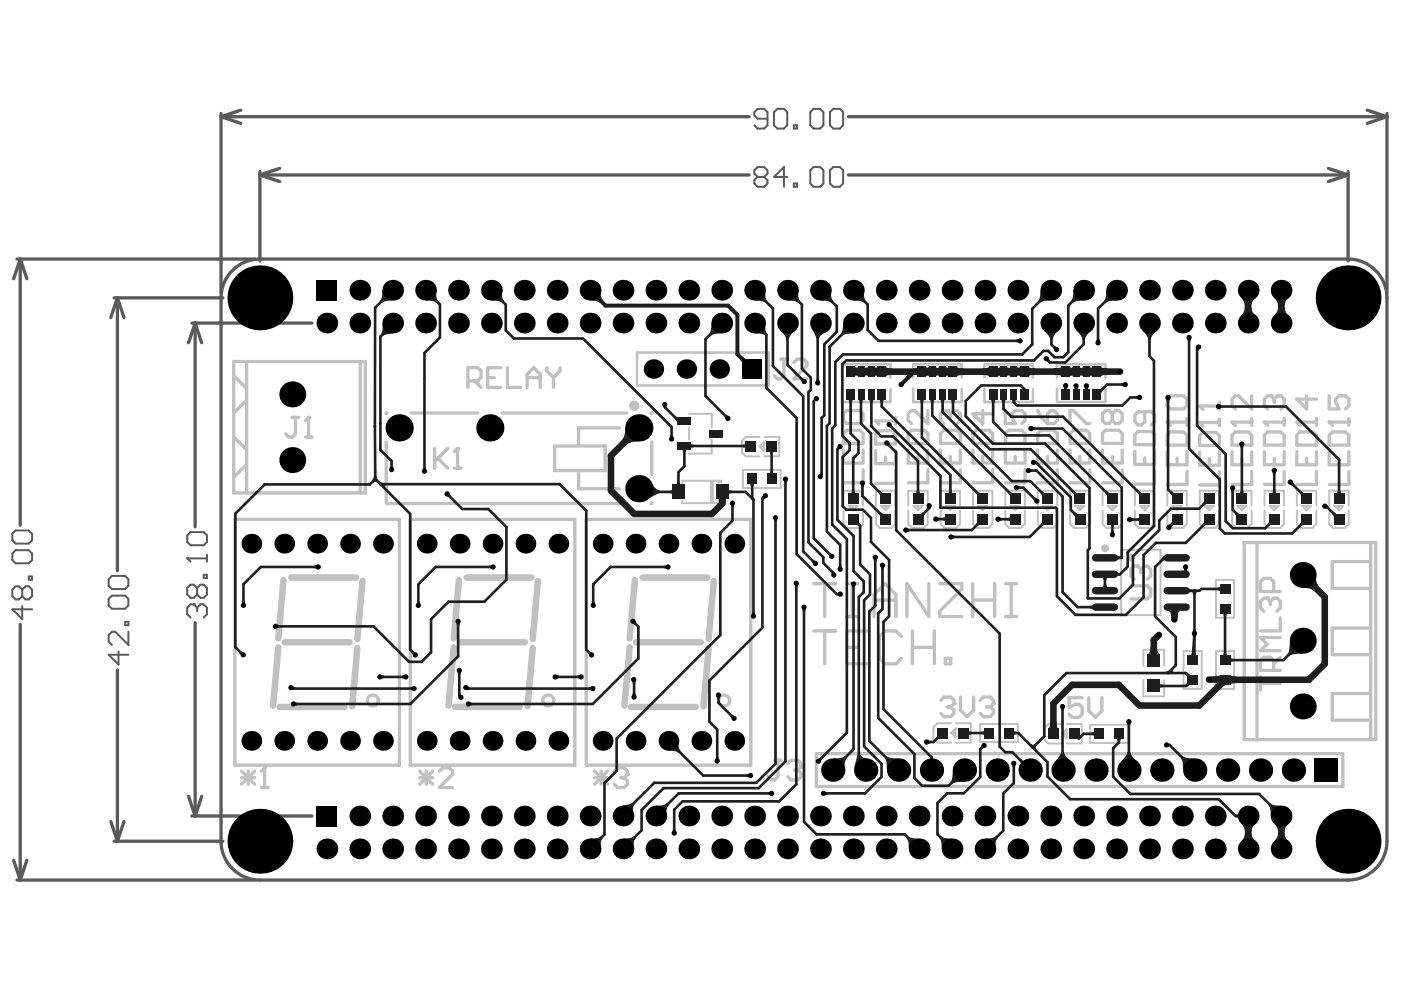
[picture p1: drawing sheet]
<svg xmlns="http://www.w3.org/2000/svg" width="297mm" height="210mm" viewBox="0 0 297 210" stroke-linecap="round" stroke-linejoin="round" font-family="sans-serif">
<g fill="none" stroke="#c0c0c0" stroke-width=".7">
<path d="M49.6 76.7v27.8h27.9v-27.8M49.6 76.6h27.9M49.6 79.7l2.6 2.6M52.3 76.8v27.7M76.4 76.7v27.8M49.6 92.6l2.6 2.7M52.2 98.5l-2.6 2.7M52.2 84.9l-2.6 2.6M62 88.5h1.3M62.6 88.5v3.5l-.6 .7h-.7l-.7-.7M64.7 92.7h1.4M65.4 88.5v4.2"/>
<path d="M81.9 93.7v12.8M82.1 87.6h-.2v.1M87.2 87.6h14.1M106.4 87.6h26.5M117.6 94.6h10.7v5.2h-10.7zM122.7 99.8v3.8h8.6M131.3 90.7h-8.6v3.7M138 87.6h.2v.1M138.2 93.7v6.9M49.8 110.1h34.9v52.1h-34.9zM81.9 106.8h51M87 110.1h34.9v52.1h-34.9z"/>
<path d="M124.3 110.1h34.9v52.1h-34.9zM138.2 106.6v.2h-.2M263.8 115h27.9v41.8h-27.9v-41.8M266.5 115.1v41.8M290.6 115v41.8M290.6 119.1h-8.1v5.6h8.1M290.6 133.2h-8.1v5.6h8.1M173.1 159.8h111.6v7h-111.6zM290.6 147h-8.1v5.7h8.1"/>
</g>
<path d="M146.1 90.7v2.5M146.1 87.7h4.8v2.9M150.9 93.3v2.9h-4.8M144.6 106.2v.5h8.2v-.3h-.4v.3M150.8 101.9v4.8M151.2 101.9v4.8M152.4 101.9v.3h.4v-.3h-8.2v.5M237.7 116.6h8.4v13.8h-8.4z" fill="none" stroke="#c0c0c0" stroke-width=".42"/>
<g fill="none" stroke="#c0c0c0" stroke-width=".41">
<path d="M157.5 99.6h8v3.9h-8zM161 92.6h-2.9l-.8 .9v2.4l.8 .9h2.9M161.1 94.7h.9M161.1 94.7l.9 .9M162 95.6h.1M162 93.8l-.9 .9M162 93.7v1.9M162.1 96.7h3.1M162.1 92.6h3.1v4.1M178.8 108.2v2.9l.9 .9h2.4l.9-.9v-2.9M180.9 107.3v.9M181.8 107.3h-1.9l1 .9"/>
<path d="M181.8 107.3l-.9 .9M181.8 107.3h.1M182.9 104h-4.1v3.2M183 104v3.2M185.7 108.2v2.9l.8 .9h2.5l.8-.9v-2.9M186.8 107.3h1.9M186.8 107.3l1 .9M187.8 107.3v.9M188.7 107.3l-.9 .9M188.7 107.3h.1M189.8 104h-4.1v3.2M189.8 104v3.2"/>
<path d="M192.6 108.2v2.9l.8 .9h2.5l.8-.9v-2.9M194.6 107.3v.9M195.5 107.3h-1.8l.9 .9M195.5 107.3l-.9 .9M195.5 107.3h.1M196.6 104h-4v3.2M196.7 104v3.2M199.4 108.2v2.9l.9 .9h2.4l.9-.9v-2.9M200.5 107.3h1.9M200.6 107.3l.9 .9M201.5 107.3v.9M202.4 107.3l-.9 .9"/>
<path d="M202.4 107.3h.1M203.5 104h-4.1v3.2M203.6 104v3.2M206.3 108.2v2.9l.8 .9h2.5l.8-.9v-2.9M208.4 107.3v.9M209.3 107.3h-1.9l1 .9M209.3 107.3l-.9 .9M209.3 107.3h.1M210.4 104h-4.1v3.2M210.4 104v3.2M213.2 108.2v2.9l.8 .9h2.5l.8-.9v-2.9M214.3 107.3h1.8"/>
<path d="M214.3 107.3l.9 .9M215.2 107.3v.9M216.1 107.3l-.9 .9M216.1 107.3h.1M217.2 104h-4v3.2M217.3 104v3.2M220 108.2v2.9l.9 .9h2.4l.9-.9v-2.9M222.1 107.3v.9M223 107.3h-1.9l1 .9M223 107.3h.1M223 107.3l-.9 .9M224.1 104h-4.1v3.2"/>
<path d="M224.2 104v3.2M226.9 108.2v2.9l.8 .9h2.5l.8-.9v-2.9M228 107.3h1.9M228 107.3l1 .9M229 107.3v.9M229.9 107.3l-.9 .9M229.9 107.3h.1M231 104h-4.1v3.2M231 104v3.2M233.8 108.2v2.9l.8 .9h2.5l.8-.9v-2.9M234.9 107.3h1.8M234.9 107.3l.9 .9"/>
<path d="M235.8 107.3v.9M236.7 107.3l-.9 .9M236.7 107.3h.1M237.8 104h-4v3.2M237.9 104v3.2M240.6 108.2v2.9l.9 .9h2.4l.9-.9v-2.9M242.7 107.3v.9M243.6 107.3h-1.9l1 .9M243.6 107.3l-.9 .9M243.6 107.3h.1M244.7 104h-4.1v3.2M244.8 104v3.2"/>
<path d="M247.5 108.2v2.9l.8 .9h2.5l.8-.9v-2.9M248.6 107.3h1.9M248.6 107.3l1 .9M249.6 107.3v.9M250.5 107.3h.1M250.5 107.3l-.9 .9M251.6 104h-4.1v3.2M251.6 104v3.2M254.4 108.2v2.9l.8 .9h2.5l.8-.9v-2.9M256.4 107.3v.9M257.3 107.3h-1.8l.9 .9M257.3 107.3l-.9 .9"/>
<path d="M257.3 107.3h.1M258.4 104h-4v3.2M258.5 104v3.2M261.2 108.2v2.9l.9 .9h2.4l.9-.9v-2.9M262.3 107.3h1.9M262.4 107.3l.9 .9M263.3 107.3v.9M264.2 107.3l-.9 .9M264.2 107.3h.1M265.3 104h-4.1v3.2M265.4 104v3.2M268.1 108.2v2.9l.8 .9h2.5l.8-.9v-2.9"/>
<path d="M270.2 107.3v.9M271.1 107.3h-1.9l1 .9M271.1 107.3l-.9 .9M271.1 107.3h.1M272.2 104h-4.1v3.2M272.2 104v3.2M275 108.2v2.9l.8 .9h2.5l.8-.9v-2.9M276.1 107.3h1.8M276.1 107.3l.9 .9M277 107.3v.9M277.9 107.3l-.9 .9M277.9 107.3h.1"/>
<path d="M279 104h-4v3.2M279.1 104v3.2M281.8 108.2v2.9l.9 .9h2.4l.9-.9v-2.9M283.9 107.3v.9M284.8 107.3h-1.9l1 .9M284.8 107.3l-.9 .9M284.8 107.3h.1M285.9 104h-4.1v3.2M286 104v3.2M250.9 138h3.9v8h-3.9zM257.8 138h3.9v8h-3.9zM257.8 123h3.9v8h-3.9z"/>
<path d="M201.6 153.4h-2.9l-.8 .8v2.4l.8 .9h2.9M201.7 155.4h.9M202.6 154.4v1.9l-.9-.9zM202.7 153.4h3.1v4M202.7 157.5h3.1M207.8 153.5h8v3.8h-8zM225.2 153.5h-2.9l-.9 .8v2.5l.9 .8h2.9M225.2 155.6h.9M225.2 155.6l.9 .9M226.1 156.5h.1M226.1 154.6v1.9M226.1 154.6l-.9 1"/>
<path d="M226.2 157.6h3.2M226.2 153.5h3.2v4.1M231.1 153.7h8.1v3.8h-8.1zM242.4 141.2v-3.4h4.4v3.4M242.4 144.2v3.4h4.4v-3.4"/>
</g>
<g fill="none" stroke="#c0c0c0" stroke-width="1.4">
<path d="M59 137.3l-1.1 12.3M60.1 123l-1.1 12.4M60.4 136.2h13.7M61.8 122.5h13.7M75.8 137.4l-1.1 12.4M76.9 123.1l-1.1 12.4M96.2 137.3l-1.1 12.3M97.3 123l-1.1 12.4M97.6 136.2h13.7M98.9 122.5h13.8M112.9 137.4l-1 12.4M114 123.1l-1.1 12.4"/>
<path d="M133.5 137.3l-1.1 12.3M134.6 123l-1.1 12.4M134.9 136.2h13.7M136.2 122.5h13.8M150.2 137.4l-1 12.4M151.3 123.1l-1.1 12.4M59.3 149.9h13.7M96.5 149.9h13.7M133.8 149.9h13.7"/>
</g>
<path d="M135.1 74.8h27.9v6.9h-27.9zM178.5 82.4v2.8h10.3v-2.7M178.5 80v-2.8h10.3v2.9M193.6 82.4v2.8h10.3v-2.7M193.6 80v-2.8h10.3v2.9M208.7 82.4v2.8h10.3v-2.7M208.7 80v-2.8h10.3v2.9M224.1 82.4v2.8h10.3v-2.7M224.1 80v-2.8h10.3v2.9" fill="none" stroke="#c0c0c0" stroke-width=".55"/>
<circle cx="65.4" cy="88.5" r=".35" fill="#c0c0c0"/>
<path d="M65.4 88.5l-.7 .7M126.1 163.5l2.7 2.8M126.1 164.9h2.7M127.5 163.5v2.8M128.8 163.5l-2.7 2.8M130.2 163.5l.7-.7h1.4l.7 .7v.7" fill="none" stroke="#c0c0c0" stroke-width=".7"/>
<circle cx="133" cy="164.2" r=".35" fill="#c0c0c0"/>
<path d="M165.5 76.2h1.4M166.2 76.2v3.4l-.7 .7h-.7l-.7-.7M168.3 76.8l.7-.6h1.4l.7 .6v.7l-2.8 2.8h2.8M239.8 124.2h3.5l.7 .7v1.4l-.7 .7h-3.5M241.2 120h-.7l-.7 .7v1.4l.7 .7M131.6 164.9h.7M132.3 164.9l.7 .7v.7l-.7 .7h-1.4l-.7-.7M133 164.2l-.7 .7" fill="none" stroke="#c0c0c0" stroke-width=".7"/>
<circle cx="241.2" cy="120" r=".35" fill="#c0c0c0"/>
<g fill="none" stroke="#c0c0c0" stroke-width=".7">
<path d="M178.8 87.7l.7-.7h2.8l.7 .7v1.4l-.7 .7h-2.8l-.7-.7zM178.8 91.9l.7-.7h2.8l.7 .7v2.1h-4.2zM178.8 95.4v2.8h4.2v-2.8M180.9 96.8v1.4M183 99.6v2.8h-4.2M199.4 95.4v2.8h4.2v-2.8M199.4 91.9l.7-.7h2.8l.7 .7v2.1h-4.2zM200.8 87h-.7l-.7 .7v1.4l.7 .7M201.5 96.8v1.4M203.6 99.6v2.8h-4.2M241.2 120l.7 .7M241.9 120.7v.7"/>
<path d="M241.9 120.7l.7-.7h.7l.7 .7v1.4l-.7 .7"/>
</g>
<circle cx="200.8" cy="87" r=".35" fill="#c0c0c0"/>
<g fill="none" stroke="#c0c0c0" stroke-width=".7">
<path d="M192.5 91.9l.7-.7h2.8l.7 .7v2.1h-4.2zM192.5 95.4v2.8h4.2v-2.8M194.6 96.8v1.4M196.7 87v2.8l-2.8-2.8h-.7l-.7 .7v1.4l.7 .7M196.7 99.6v2.8h-4.2M200.8 87l.7 .7M201.5 87.7v.7M201.5 87.7l.7-.7h.7l.7 .7v1.4l-.7 .7M213.1 87v2.8h2.1l-.7-1.4v-.7l.7-.7h1.4l.7 .7v1.4l-.7 .7M213.1 95.4v2.8h4.2v-2.8M213.1 91.9l.7-.7h2.8l.7 .7v2.1h-4.2zM215.2 96.8v1.4"/>
<path d="M217.3 99.6v2.8h-4.2M220 95.4v2.8h4.2v-2.8M220 91.9l.7-.7h2.8l.7 .7v2.1h-4.2zM220 87l.7 1.4 1.4 1.4M222.1 87.7l.7-.7h.7l.7 .7v1.4l-.7 .7h-1.4zM222.1 96.8v1.4M224.2 99.6v2.8h-4.2M247.5 92.3l.7-.7h2.8l.7 .7v2.1h-4.2zM247.5 95.8v2.8h4.2v-2.8M247.5 89.5h4.2M249.6 97.2v1.4M251.7 99.9v2.8h-4.2"/>
<path d="M251.7 88.8v1.4"/>
</g>
<circle cx="247.5" cy="89.5" r=".35" fill="#c0c0c0"/>
<g fill="none" stroke="#c0c0c0" stroke-width=".7">
<path d="M233.7 91.9l.7-.7h2.8l.7 .7v2.1h-4.2zM233.7 95.4v2.8h4.2v-2.8M235.8 87.7l.7-.7h.7l.7 .7v1.4l-.7 .7h-.7l-.7-.7M235.8 87.7l-.7-.7h-.7l-.7 .7v1.4l.7 .7h.7l.7-.7M235.8 87.7v1.4M235.8 96.8v1.4M237.9 99.6v2.8h-4.2M240.6 92.2l.7-.7h2.8l.7 .7v2.1h-4.2zM240.6 95.7v2.8h4.2v-2.8M242.7 87.3v2.1l-.7 .7h-.7l-.7-.7v-1.4l.7-.7h2.8l.7 .7v1.4l-.7 .7M242.7 97.1v1.4M244.8 99.8v2.8h-4.2"/>
<path d="M247.5 89.5l.7 .7M247.5 84.6l.7-.7h2.8l.7 .7v1.4l-.7 .7h-2.8l-.7-.7zM268.1 92.3l.7-.7h2.8l.7 .7v2.1h-4.2zM268.1 95.8v2.8h4.2v-2.8M268.1 89.5h4.2M270.2 97.2v1.4M272.3 99.9v2.8h-4.2M272.3 88.8v1.4"/>
</g>
<circle cx="268.1" cy="89.5" r=".35" fill="#c0c0c0"/>
<path d="M268.1 89.5l.7 .7M269.5 83.9h-.7l-.7 .7v1.4l.7 .7" fill="none" stroke="#c0c0c0" stroke-width=".7"/>
<circle cx="269.5" cy="83.9" r=".35" fill="#c0c0c0"/>
<path d="M261.2 92.3l.7-.7h2.8l.7 .7v2.1h-4.2zM261.2 95.8v2.8h4.2v-2.8M261.2 89.5h4.2M263.3 97.2v1.4M265.4 99.9v2.8h-4.2M265.4 88.8v1.4M269.5 83.9l.7 .7M270.2 84.6v.7M270.2 84.6l.7-.7h.7l.7 .7v1.4l-.7 .7" fill="none" stroke="#c0c0c0" stroke-width=".7"/>
<circle cx="261.2" cy="89.5" r=".35" fill="#c0c0c0"/>
<path d="M254.3 92.4l.7-.7h2.8l.7 .7v2.1h-4.2zM254.3 95.9v2.7h4.2v-2.7M254.3 89.6h4.2M256.4 97.2v1.4M258.5 88.9v1.4M261.2 89.5l.7 .7M265.4 83.9v2.8l-2.8-2.8h-.7l-.7 .7v1.4l.7 .7M258.5 100v2.8h-4.2" fill="none" stroke="#c0c0c0" stroke-width=".7"/>
<circle cx="254.3" cy="89.6" r=".35" fill="#c0c0c0"/>
<path d="M254.3 89.6l.7 .7M254.3 86.1h4.2M258.5 85.4v1.4" fill="none" stroke="#c0c0c0" stroke-width=".7"/>
<circle cx="254.3" cy="86.1" r=".35" fill="#c0c0c0"/>
<path d="M254.3 86.1l.7 .7M281.8 92.3l.7-.7h2.8l.7 .7v2.1h-4.2zM281.8 95.8v2.8h4.2v-2.8M281.8 89.5h4.2M283.9 97.2v1.4M286 99.9v2.8h-4.2M286 88.8v1.4" fill="none" stroke="#c0c0c0" stroke-width=".7"/>
<circle cx="281.8" cy="89.5" r=".35" fill="#c0c0c0"/>
<path d="M281.8 89.5l.7 .7M281.8 83.9v2.8h2.1l-.7-1.4v-.7l.7-.7h1.4l.7 .7v1.4l-.7 .7M268.6 126.8h-.7l-.6 .7v1.4l.6 .7M271.4 139.3l-1.4 1.4M271.4 135.2h-4.1l1.3 1.4-1.3 1.4h4.1M271.4 131v2.8h-4.1M267.3 143.5v2.8M267.3 144.9h4.1M270 142.1v-2.1l-.7-.7h-1.4l-.6 .7v2.1h4.1" fill="none" stroke="#c0c0c0" stroke-width=".7"/>
<circle cx="268.6" cy="126.8" r=".35" fill="#c0c0c0"/>
<path d="M268.6 126.8l.7 .7M269.3 127.5v.7M269.3 127.5l.7-.7h.7l.7 .7v1.4l-.7 .7M270 125.4v-2.1l-.7-.7h-1.4l-.6 .7v2.1h4.1M51.2 163.5l2.8 2.8M51.2 164.9h2.8M52.6 163.5v2.8M54 163.5l-2.8 2.8M55.4 167h1.4M56.1 162.8v4.2" fill="none" stroke="#c0c0c0" stroke-width=".7"/>
<circle cx="56.1" cy="162.8" r=".35" fill="#c0c0c0"/>
<path d="M92.1 95.1v4.2M92.8 97.2l2.1 2.1M94.9 95.1l-2.8 2.8M96.3 99.3h1.4M97 95.1v4.2M56.1 162.8l-.7 .7M89 163.5l2.8 2.8M89 164.9h2.8M90.4 163.5v2.8M91.8 163.5l-2.8 2.8M93.2 163.5l.7-.7h1.4l.7 .7v.7l-2.8 2.8h2.8" fill="none" stroke="#c0c0c0" stroke-width=".7"/>
<circle cx="97" cy="95.1" r=".35" fill="#c0c0c0"/>
<path d="M97 95.1l-.7 .7M164.3 161.2h1.3M164.9 161.2v3.5l-.6 .7h-.7l-.7-.7M167 161.9l.7-.7h1.4l.7 .7v.7" fill="none" stroke="#c0c0c0" stroke-width=".7"/>
<circle cx="169.8" cy="162.6" r=".35" fill="#c0c0c0"/>
<path d="M185.7 92l.7-.7h2.8l.7 .7v2.1h-4.2zM185.7 95.5v2.8h4.2v-2.8M185.7 89.3h4.2M187.8 96.9v1.4M189.9 99.7v2.8h-4.2M189.9 88.6v1.3M168.4 163.3h.7M169.1 163.3l.7 .7v.7l-.7 .7h-1.4l-.7-.7M169.8 162.6l-.7 .7" fill="none" stroke="#c0c0c0" stroke-width=".7"/>
<circle cx="185.7" cy="89.3" r=".35" fill="#c0c0c0"/>
<path d="M185.7 89.3l.7 .6M199.5 148.5l.7-.7h1.4l.6 .7v.7" fill="none" stroke="#c0c0c0" stroke-width=".7"/>
<circle cx="202.2" cy="149.2" r=".35" fill="#c0c0c0"/>
<path d="M200.9 149.9h.7M201.6 149.9l.6 .7v.7l-.6 .7h-1.4l-.7-.7M202.2 149.2l-.6 .7M203.6 147.8v2.8l1.4 1.4 1.4-1.4v-2.8M207.8 148.5l.7-.7h1.4l.7 .7v.7" fill="none" stroke="#c0c0c0" stroke-width=".7"/>
<circle cx="210.6" cy="149.2" r=".35" fill="#c0c0c0"/>
<path d="M274.9 92.3l.7-.7h2.8l.7 .7v2.1h-4.2zM274.9 95.8v2.8h4.2v-2.8M274.9 89.5h4.2M277 97.2v1.4M279.1 99.9v2.8h-4.2M279.1 88.8v1.4M209.2 149.9h.7M209.9 149.9l.7 .7v.7l-.7 .7h-1.4l-.7-.7M210.6 149.2l-.7 .7M229.5 147.9h-2.8v2.1l1.4-.7h.7l.7 .7v1.4l-.7 .7h-1.4l-.7-.7M230.9 147.9v2.8l1.3 1.4 1.4-1.4v-2.8" fill="none" stroke="#c0c0c0" stroke-width=".7"/>
<circle cx="274.9" cy="89.5" r=".35" fill="#c0c0c0"/>
<g fill="none" stroke="#c0c0c0" stroke-width=".7">
<path d="M106.2 78h-2.8v4.1h2.8M107.6 78v4.1h2.8M115.9 78v.7l1.4 1.4M118.7 78v.7l-1.4 1.4M99.2 80.8h2.1l.7-.7v-1.4l-.7-.7h-2.1v4.1M100.6 80.8l1.4 1.3M103.4 80.1h1.4M111.8 80.1h2.8M111.8 82.1v-2.7l1.4-1.4 1.4 1.4v2.7M117.3 80.1v2M206.3 95.4v2.8h4.2v-2.8M206.3 91.9l.7-.7h2.8l.7 .7v2.1h-4.2z"/>
<path d="M208.4 87v2.8l-2.1-2.1h4.2M208.4 96.8v1.4M210.5 99.6v2.8h-4.2M226.9 91.9l.7-.7h2.8l.7 .7v2.1h-4.2zM226.9 95.4v2.8h4.2v-2.8M226.9 89.8v-2.8h.7l2.8 2.8h.7M229 96.8v1.4M231.1 99.6v2.8h-4.2M274.9 89.5l.7 .7M277 83.9v2.8l-2.1-2.1h4.2M172.5 123.7h4.7M172.5 133.8h4.7"/>
<path d="M174.9 123.7v7M174.9 133.8v6.9M179.5 123.7h2.3M179.5 130.7h2.3M179.5 137.3h2.3M180.7 123.7v7M184.2 133.8h-4.7v6.9h4.7M185.3 130.7v-4.6l2.3-2.4 2.4 2.4v4.6M185.3 127.2h4.7M191.1 134.9l-1.1-1.1h-2.4l-1.1 1.1v4.7l1.1 1.1h2.4l1.1-1.1M193.5 137.3h4.6M193.5 133.8v6.9"/>
<path d="M196.9 123.7v7l-4.6-7v7M198.1 133.8v6.9M199.3 123.7h4.6v1.2l-4.6 4.7v1.1h4.6M200.4 139.6h1.2v1.1h-1.2zM206.2 127.2h4.7M206.2 123.7v7M210.9 123.7v7M213.2 123.7h2.3M213.2 130.7h2.3M214.4 123.7v7"/>
<circle cx="79.1" cy="148.5" r="1.16"/>
<circle cx="116.2" cy="148.5" r="1.16"/>
<circle cx="153.5" cy="148.5" r="1.16"/>
</g>
<circle cx="134.5" cy="86" r=".55" fill="none" stroke="#c0c0c0" stroke-width="1.1"/>
<g fill="none" stroke="#c0c0c0" stroke-width=".82">
<circle cx="234.3" cy="116.2" r=".41"/>
<circle cx="239.8" cy="118.3" r=".41"/>
</g>
<g fill="none" stroke="#5a5a5a" stroke-width=".7">
<path d="M46.9 24.1v38M46.9 24.7l4.2 1.4M46.9 24.7h111.9M51.1 23.4l-4.2 1.3M55.1 37.1l4.2 1.4M55.1 36.4v18.9M55.1 37.1h103.7M59.3 35.7l-4.2 1.4M179.9 37.1h105.9M179.9 24.7h114.2M281.6 35.7l4.2 1.4M285.8 36.4v18.9"/>
<path d="M285.8 37.1l-4.2 1.4M289.9 23.4l4.2 1.3M294.1 24.7l-4.2 1.4M294.1 24.1v38M3.6 54.9h50.5M4.3 54.9l1.4 4.2M4.3 54.9l-1.4 4.2M4.3 54.9v56.5M55.1 54.9h230.7M24.2 63.2h23.1M24.9 63.2l1.4 4.1M24.9 63.2l-1.4 4.1"/>
<path d="M24.9 63.2v57.8M40.7 68.5h25.4M41.4 68.5l1.4 4.2M41.4 68.5l-1.4 4.2M41.4 68.5v43.2M46.9 63.2v115.2M294.1 63.2v115.2M4.3 132.4v54.2M41.4 132v41M24.9 142v36.4M23.5 174.2l1.4 4.2M24.2 178.4h23.1"/>
<path d="M26.3 174.2l-1.4 4.2M40 168.8l1.4 4.2M40.7 173h25.4M42.8 168.8l-1.4 4.2M2.9 182.4l1.4 4.2M3.6 186.6h50.5M5.7 182.4l-1.4 4.2M55.1 186.6h230.7"/>
</g>
<path d="M23 122.8l.7-.7h2.8l.7 .7v1.4l-.7 .7h-2.8l-.7-.7zM23 127l.7-.7h2.8l.7 .7v1.4l-.7 .7h-2.8l-.7-.7zM25.1 138.1v2.8l-2.1-2.1h4.2M26.5 131.9h.7v.7h-.7zM27.2 133.9v2.8l-2.8-2.8h-.7l-.7 .7v1.4l.7 .7M41.1 128.1h-.7l-.7 .7v1.4l.7 .7" fill="none" stroke="#5a5a5a" stroke-width=".42"/>
<circle cx="41.1" cy="128.1" r=".21" fill="#5a5a5a"/>
<path d="M39.7 118.4h4.2M43.9 117.7v1.4M41.1 128.1l.7 .7M41.8 124.7v1.4M41.8 128.8v.7M41.8 128.8l.7-.7h.7l.7 .7v1.4l-.7 .7M41.8 124.7l.7-.7h.7l.7 .7v1.4l-.7 .6h-.7l-.7-.6M41.8 124.7l-.7-.7h-.7l-.7 .7v1.4l.7 .6h.7l.7-.6M43.2 121.9h.7v.7h-.7z" fill="none" stroke="#5a5a5a" stroke-width=".42"/>
<circle cx="39.7" cy="118.4" r=".21" fill="#5a5a5a"/>
<g fill="none" stroke="#5a5a5a" stroke-width=".42">
<path d="M160.6 37.5l-.7-.7v-.7l.7-.7h1.4l.7 .7v.7l-.7 .7M160.6 37.5l-.7 .7v.7l.7 .7h1.4l.7-.7v-.7l-.7-.7M160.6 37.5h1.4M162.7 25.2h-2.1l-.7-.7v-.7l.7-.7h1.4l.7 .7v2.8l-.7 .7h-1.4l-.7-.7M164.1 23.8l.7-.7h1.4l.7 .7v2.8l-.7 .7h-1.4l-.7-.7zM166.9 37.5h-2.8l2.1-2.1v4.2M168.3 26.6h.7v.7h-.7zM168.3 38.9h.7v.7h-.7zM171.8 23.8l.7-.7h1.4l.7 .7v2.8l-.7 .7h-1.4l-.7-.7zM171.8 36.1l.7-.7h1.4l.7 .7v2.8l-.7 .7h-1.4l-.7-.7zM176 23.8l.7-.7h1.4l.7 .7v2.8l-.7 .7h-1.4l-.7-.7zM176 36.1l.7-.7h1.4l.7 .7v2.8l-.7 .7h-1.4l-.7-.7z"/>
<path d="M2.6 113.2l.7-.7h2.8l.7 .7v1.4l-.7 .7h-2.8l-.7-.7zM2.6 117.3l.7-.7h2.8l.7 .7v1.4l-.7 .7h-2.8l-.7-.7zM39.7 118.4l.7 .7M39.7 113.5l.7-.7h2.8l.7 .7v1.4l-.7 .7h-2.8l-.7-.7zM4.7 128.5v2.8l-2.1-2.1h4.2M4.7 125v1.4M4.7 125l-.7-.7h-.7l-.7 .7v1.4l.7 .7h.7l.7-.7M4.7 125l.7-.7h.7l.7 .7v1.4l-.7 .7h-.7l-.7-.7M6.1 122.2h.7v.7h-.7z"/>
</g>
<path d="M55.1 54.9a8.2 8.2 0 0 0-8.2 8.3M285.8 54.9a8.2 8.2 0 0 1 8.3 8.3M46.9 178.4a8.2 8.2 0 0 0 8.2 8.2M294.1 178.4a8.2 8.2 0 0 1-8.3 8.2" fill="none" stroke="#5a5a5a" stroke-width=".7"/>
<g fill="#1e1e1e">
<path d="M51.1 138.1l.4 .2-.5 .6-.2-.4z"/>
<path d="M51.3 127.5h.6l.1 .5h-.8z"/>
<path d="M58.8 132.4l.4 .1v.6l-.4 .1z"/>
<path d="M62.6 148.9l.4 .1v.5l-.4 .1z"/>
<path d="M62.2 145.6l.4 .1-.3 .6h-.4z"/>
<path d="M66.6 119.9l.5-.1v.8l-.5-.1z"/>
<path d="M80.9 143.1l.5 .1v.6l-.5 .1z"/>
<path d="M80.4 102l.4 .3 .5 .1 .6 .5a.22 .22 0 0 0-.3 .1 .22 .22 0 0 0 .1 .3l-1.2-.4z"/>
<path d="M79.3 100.9h.5l.1 .5 .3 .4-.3 .5-.3-.2-.4 .2-.3-.5 .3-.4z"/>
<path d="M87 145.7l.4-.1v.8l-.4-.1z"/>
<path d="M85.2 143.2l.4-.1v.8l-.4-.1z"/>
<path d="M82.7 98.8h.6l.1 .4h-.8z"/>
<path d="M88.4 127.5h.6l.1 .5h-.8z"/>
<path d="M89.7 99.1h.6l.1 .4h-.8z"/>
<path d="M97.1 147.1l.6-.1 .1 .3-.6 .4z"/>
<path d="M97 142.5h.8l-.1 .5h-.6z"/>
<path d="M96.7 132.1h.8l-.1 .4h-.5z"/>
<path d="M94.8 105.3l.6-.6 .2 .4-.4 .4z"/>
<path d="M99.7 148.9l.4 .1v.5l-.4 .1z"/>
<path d="M103.7 119.9l.4-.1v.8l-.4-.1z"/>
<path d="M118.1 143.1l.4 .1v.6l-.4 .1z"/>
<path d="M124.9 145.7l.4-.1v.8l-.4-.1z"/>
<path d="M122.4 143.2l.4-.1v.8l-.4-.1z"/>
<path d="M125 138.1l.4 .2-.5 .6-.3-.4z"/>
<path d="M125.5 127.5h.6l.1 .5h-.8z"/>
<path d="M134.2 147h.5l.1 .4h-.8z"/>
<path d="M134 144.5l.8-.1-.1 .5h-.5z"/>
<path d="M134.2 132.3l.6-.6 .2 .4-.4 .4z"/>
<path d="M142.7 175.8h.5l.1 .4h-.7z"/>
<path d="M139.1 170.8l1.4-.1 .8-.4 .4 .4a3.1 3.1 0 0 0-.4 2.3z"/>
<path d="M140.8 119.9l.4-.1v.8l-.4-.1z"/>
<path d="M142 104h.4l.2-.3v1.2l-.2-.3h-.4z"/>
<path d="M142.1 92.3h.6l.1 .4h-.8z"/>
<path d="M140.6 86.2h.8l.1 .3-.5 .3z"/>
<path d="M144.5 95.4h1.2l-.3 .1v.4h-.6v-.4z"/>
<path d="M151.8 160.5h.5l.2 .5h-.8z"/>
<path d="M151.9 147.8h.8l-.1 .4h-.5z"/>
<path d="M154.4 103.7l.2 .3h.4v.6h-.4l-.2 .3z"/>
<path d="M153.5 88.3l.4-.4 .4 .2-.5 .6z"/>
<path d="M150.8 68.5l2.2 2.2-1.4 .1-.9 .4-.3-.4a3.1 3.1 0 0 0 .4-2.3z"/>
<path d="M158.3 164.2l.4-.2v.8l-.4-.1z"/>
<path d="M159.5 129.8h.5l.1 .4h-.7z"/>
<path d="M158.9 102.6h1.1l-.2 .2v.4h-.6l-.1-.4z"/>
<path d="M156.8 76.2l.6-.6a1.25 1.25 0 0 0 1.1 .6l-1.1 1.2a.69 .69 0 0 0-.3-.9z"/>
<path d="M162.8 167.9l.4-.1v.8l-.4-.1z"/>
<path d="M164 110.2h.8l-.1 .4h-.6z"/>
<path d="M161.7 105.1l.5 .6-.3 .2-.4-.4z"/>
<path d="M163 95.8h1.2l-.3 .1v.4h-.6l-.1-.4z"/>
<path d="M163.3 99.9h.6v.4l.3 .2h-1.2l.2-.2z"/>
<path d="M170.1 129.1h.8l-.2 .5h-.5z"/>
<path d="M168.4 124.1h.8l-.1 .4h-.5z"/>
<path d="M169.7 80.5l.4-.4 .4 .2-.6 .6z"/>
<path d="M175 167.8l.4 .1v.6l-.4 .1z"/>
<path d="M173.5 160.8l.4-.2 .4 .4-.2 .4z"/>
<path d="M172.1 119.1l.4-.4 .4 .2-.6 .6z"/>
<path d="M176.1 121.3l.5-.3 .4 .4-.7 .3z"/>
<path d="M173.1 80.4h.5l.2 .4h-.8z"/>
<path d="M172.1 69.6l2.9 .8a2.09 2.09 0 0 0-1.4 1.6l-.5-.2z"/>
<path d="M180.6 124.2h.8l-.2 .4h-.5z"/>
<path d="M177.9 119.9h.5l.1 .4h-.8z"/>
<path d="M181.3 111.1l.7-.7 .4 .7-.4 .4z"/>
<path d="M180.6 104h.6l.1 .4 .2 .2h-1.2l.3-.2z"/>
<path d="M179.8 84.8h1.1l-.2 .2-.1 .4h-.5l-.1-.4z"/>
<path d="M178.7 68.5l2.2 2.2-1.4 .1-.8 .4-.4-.4a3.1 3.1 0 0 0 .4-2.3z"/>
<path d="M186.7 120.2h.8l-.1 .5h-.6z"/>
<path d="M185.2 118.6h.8l-.1 .4h-.6z"/>
<path d="M186.3 109l.4-.4 .5 .4h.3l-.8 .8v-.3z"/>
<path d="M186.3 104.6l.4-.4 .5 .4h.3l-.8 .8v-.3z"/>
<path d="M184.2 84.8h1.1l-.2 .2-.1 .4h-.5l-.1-.4z"/>
<path d="M186.4 84.8h1.1l-.2 .2-.1 .4h-.5l-.1-.4z"/>
<path d="M192.4 112l.5 .1v.6l-.5 .1z"/>
<path d="M188.5 90.6l.6-.6 .2 .4-.4 .4z"/>
<path d="M193.1 78.8l.7 .7-1.1 1-.6-.6z"/>
<path d="M197.2 160.5h.6v.3h-.6z"/>
<path d="M196.9 156.9l.4 .1v.6l-.4 .1z"/>
<path d="M195 109h.3l.4-.4 .4 .4-.4 .5v.3z"/>
<path d="M196.6 107.6l.7 .1-.4 .5-.5-.3z"/>
<path d="M198.8 109.7l.4 .1v.5l-.4 .1z"/>
<path d="M194.9 84.8h1.1l-.2 .2-.1 .4h-.5l-.1-.4z"/>
<path d="M197.1 84.8h1.1l-.2 .2-.1 .4h-.5l-.1-.4z"/>
<path d="M202 163.3l2.4 2.4-1.6 .2-.9 .4-.4-.4a3.5 3.5 0 0 0 .5-2.6z"/>
<path d="M202 113.5l.4 .1v.5l-.4 .1z"/>
<path d="M199.9 109.8l.4-.1 .1-.2v1.1l-.1-.2-.4-.1z"/>
<path d="M201.2 104h.6l.1 .4 .2 .2h-1.2l.3-.2z"/>
<path d="M201.5 84.8h1.1l-.2 .2-.1 .4h-.5l-.1-.4z"/>
<path d="M208.1 158.1l.5 .5-.3 .2-.4-.4z"/>
<path d="M205.3 154.9l.1 .2h.5v.6l-.5 .1-.1 .2z"/>
<path d="M208.1 155.1h.4l.2-.2v1.1l-.2-.2-.4-.1z"/>
<path d="M207.3 110.4l.8 .7h-.3l-.5 .4-.4-.4 .4-.4z"/>
<path d="M206.9 104.6l.4-.4 .5 .4h.3l-.8 .8v-.3z"/>
<path d="M214.6 162.3h.7l-.1 .4h-.5z"/>
<path d="M214.9 154.9l.2 .2h.4v.6l-.4 .1-.2 .2z"/>
<path d="M213.6 109.8l.4-.1 .2-.2v1.1l-.2-.2h-.4z"/>
<path d="M212 109.7l.4 .1v.6l-.4 .1z"/>
<path d="M213.7 104.6l.4-.4 .5 .4h.3l-.8 .8v-.3z"/>
<path d="M215.9 103l.4 .1v.6l-.4 .1z"/>
<path d="M212.2 84.8h1.1l-.2 .2-.1 .4h-.5l-.1-.4z"/>
<path d="M214.5 84.8h.9l-.2 .5h-.5z"/>
<path d="M215.5 72l.4-.1v.8l-.4-.2z"/>
<path d="M218.6 157.7l.4 .2 .4-.2 .4 .4-.2 .4 .2 .4-1-.2-.4-.4z"/>
<path d="M221 110.4l.8 .7h-.3l-.5 .4-.4-.4 .4-.4z"/>
<path d="M220.6 104.6l.4-.4 .5 .4h.3l-.8 .8v-.3z"/>
<path d="M218.4 99.4l.4 .1v.6l-.4 .1z"/>
<path d="M219.6 97.7l.5 .4-.3 .5-.3-.1z"/>
<path d="M219 90.5l.4 .1v.5l-.4 .1z"/>
<path d="M225 159.4l.6-.1a3.2 3.2 0 0 0 1.4 2.1l-3.4 .2 1-1.3z"/>
<path d="M222.6 153.1h1.4l.1 1.1 .3 .3h-2.2a.79 .79 0 0 0 .4-.9z"/>
<path d="M224.9 150.2h.8l-.1 .4h-.6z"/>
<path d="M225.7 82.1h.5l.1 .4 .2 .1h-1.1l.2-.1z"/>
<path d="M225.6 82.1h.7l-.1 .5h-.5z"/>
<path d="M223.2 73.7l.4-.3 .4 .2-.5 .5z"/>
<path d="M231.5 155.3l.4-.1 .1-.2v1.2l-.1-.3h-.4z"/>
<path d="M227.9 82.1h.5l.1 .4 .2 .1h-1.1l.2-.1z"/>
<path d="M230.1 82.1h.5l.1 .4 .2 .1h-1.1l.2-.1z"/>
<path d="M227.8 82.2h.7l-.1 .4h-.5z"/>
<path d="M230 82.2h.7l-.1 .4h-.5z"/>
<path d="M228.2 70.1h3.1l-.9 1.1-.4 .8h-.5a3.1 3.1 0 0 0-1.3-1.9z"/>
<path d="M236.7 156.7h1.1l-.2 .1-.1 .4h-.5l-.1-.4z"/>
<path d="M234 123.9h.6v.4l.2 .2h-1.1l.2-.2z"/>
<path d="M237 121.4l.5 .1v.5l-.5 .1z"/>
<path d="M236.8 117.7l.2 .2 .6 .1v.6h-.6l-.2 .2z"/>
<path d="M235.6 112.6h.5l.1 .4h-.7z"/>
<path d="M235.3 111.1h1.1l-.2 .2-.1 .4h-.5l-.1-.4z"/>
<path d="M234.3 104.6l.4-.4 .5 .4h.3l-.8 .8v-.3z"/>
<path d="M237.8 81.3l.4-.2v.8l-.4-.1z"/>
<path d="M239 153.4h.7l-.1 .4h-.5z"/>
<path d="M241.1 109.9l.4-.1 .1-.2v1.1l-.1-.2-.4-.1z"/>
<path d="M239.9 109.8l.4 .1v.5l-.4 .1z"/>
<path d="M241.2 104.6l.4-.4 .5 .4h.3l-.8 .8v-.3z"/>
<path d="M247 142.4l.5-.1 .4-.3h.8a.22 .22 0 0 0-.1 .3 .22 .22 0 0 0 .3 .1l-1.3 .6z"/>
<path d="M246.8 117.9l.2 1-.2-.1-.4 .3-.3-.5z"/>
<path d="M248.5 110.4l.8 .7h-.3l-.5 .4-.4-.4 .4-.4z"/>
<path d="M248.1 104.6l.4-.4 .5 .4h.3l-.8 .8v-.3z"/>
<path d="M247.3 84.7h.7l-.1 .4h-.5z"/>
<path d="M251.4 143l.4-.3 .5 .4h.3l-.8 .7v-.3z"/>
<path d="M252.7 138.4h.6v.4l.2 .1h-1.1l.2-.1z"/>
<path d="M253 138.4h.5l.1 .4 .2 .1h-1.1l.2-.1z"/>
<path d="M252.8 134.7h.8l-.1 .4h-.6z"/>
<path d="M252.9 134.7h.7l-.1 .4h-.5z"/>
<path d="M253 133.5h.5l.1 .4h-.7z"/>
<path d="M252 124.7l.2 .2 .6 .1v.5l-.6 .1-.2 .2z"/>
<path d="M252.4 125.5l.8-.5 .9 .5-.4 .2-.2 .4h-.5l-.2-.4z"/>
<path d="M251.1 120.4h.5l.1 .5 .2 .2-1.1-.1 .2-.1z"/>
<path d="M251 120.6h.8l-.2 .4h-.5z"/>
<path d="M253.6 73.7l.6 .4-.1 .4-.6-.1z"/>
<path d="M251.7 72h.8l-.1 .4h-.6z"/>
<path d="M257.2 143.4l1.1-.1 .3-.2v2.1a.8 .8 0 0 0-.9-.4h-.5z"/>
<path d="M259.5 138.4h.5l.1 .4 .2 .1h-1.1l.2-.1z"/>
<path d="M259.2 130.1h1.1l-.2 .1-.1 .4h-.5l-.1-.4z"/>
<path d="M258.1 124.6l.4-.1 .1-.2v1.1l-.1-.2h-.4z"/>
<path d="M258.8 85.8l.4 .1v.6l-.4 .1z"/>
<path d="M263.1 174.6h3.1l-.6 .9-.3 .9h-1.4l-.2-.9z"/>
<path d="M263.9 176.6h1.4l.3 .9 .6 .9h-3.1l.6-.9z"/>
<path d="M261.8 109l.4-.4 .5 .4h.3l-.8 .8v-.3z"/>
<path d="M263 104h.6l.1 .4 .2 .2h-1.2l.3-.2z"/>
<path d="M262.9 94.5h.8l-.1 .5h-.6z"/>
<path d="M263.9 65.1h1.4l.2 1 .7 .8-3.1 .1 .6-.9z"/>
<path d="M263.1 63.1h3.1l-.7 .9-.2 .9h-1.4l-.2-.9z"/>
<path d="M269.3 170.3a3.1 3.1 0 0 0 2.3 .5l-2.2 2.2-.1-1.5-.3-.8z"/>
<path d="M270 171.8l.4-.4 1.3 1-.7 .7z"/>
<path d="M269.1 110.4l.8 .7h-.3l-.5 .4-.4-.4 .4-.4z"/>
<path d="M269.9 104h.5l.1 .4 .2 .2h-1.1l.2-.2z"/>
<path d="M269.8 100.1h.8l-.2 .5h-.5z"/>
<path d="M273.5 135.9l2.7 2.7-1.9 .1-1 .4-.4-.4a4 4 0 0 0 .6-2.8z"/>
<path d="M276 110.4l.8 .7h-.3l-.5 .4-.4-.4 .4-.4z"/>
<path d="M275.5 104.6l.4-.4 .5 .4h.3l-.8 .8v-.3z"/>
<path d="M273.6 102.8l.5-.6 .3 .4-.4 .4z"/>
<path d="M281.4 107.1l.3 .3-.2 .6-.4-.2z"/>
<path d="M90.3 63.7l2.1-2.1 .1 1.4 .4 .8-.4 .4a3.1 3.1 0 0 0-2.2-.5z"/>
<path d="M143.2 88.2l.4 .3v1.3l-.4-.8z"/>
<path d="M146.6 94l.1 .2 .4 .1v.5l-.4 .1-.1 .2z"/>
<path d="M152.3 105.9h1.7l-.2 .8h-1.4z"/>
<path d="M157.6 94.3l.4-.1 .1-.2v1.1l-.1-.2-.4-.1z"/>
<path d="M167 63.7l2.2-2.1 .1 1.4 .3 .8-.3 .4a3.1 3.1 0 0 0-2.3-.5z"/>
<path d="M175.6 117.6l.4-.4 .4 .2-.6 .6z"/>
<path d="M173.9 100.1l.6 .1v.7l-.7-.4z"/>
<path d="M174 63.7l2.1-2.1 .2 1.4 .3 .8-.4 .4a3.1 3.1 0 0 0-2.2-.5z"/>
<path d="M181.2 77.7a.73 .73 0 0 0 .9 .4h.5v1.4l-1 .1-.4 .3z"/>
<path d="M180.5 78.1l1-.1 .4-.3v2.2a.79 .79 0 0 0-.9-.4h-.5z"/>
<path d="M183.2 77.7a.79 .79 0 0 0 .9 .4h.5v1.4l-1 .1-.4 .3z"/>
<path d="M185.4 77.7a.79 .79 0 0 0 .9 .4h.5v1.4l-1 .1-.4 .3z"/>
<path d="M184.7 78.1l1-.1 .4-.3v2.2a.73 .73 0 0 0-.9-.4h-.5z"/>
<path d="M198.7 155.7l.8 .8h-.3l-.5 .4-.4-.4 .4-.5z"/>
<path d="M196.3 77.7a.73 .73 0 0 0 .9 .4h.5v1.4l-1 .1-.4 .3z"/>
<path d="M195.6 78.1l1-.1 .4-.3v2.2a.8 .8 0 0 0-.9-.4h-.5z"/>
<path d="M197.8 78.1l1-.1 .4-.3v2.2a.8 .8 0 0 0-.9-.4h-.5z"/>
<path d="M200.5 77.7a.78 .78 0 0 0 .9 .4h.5v1.4l-1 .1-.4 .3z"/>
<path d="M199.9 78.1l.9-.1 .4-.3v2.2l-.4-.3-.9-.1z"/>
<path d="M202.9 77.7a.78 .78 0 0 0 .9 .4h.5v1.4l-1 .1-.4 .3z"/>
<path d="M208.3 78.1l1-.1 .4-.3v2.2a.8 .8 0 0 0-.9-.4h-.5z"/>
<path d="M211.5 77.7a.73 .73 0 0 0 .8 .4h.5v1.4l-1 .1-.3 .3z"/>
<path d="M213.4 77.7a.78 .78 0 0 0 .9 .4h.5v1.4l-1 .1-.4 .3z"/>
<path d="M212.9 78.1l1-.1 .4-.3v2.2a.8 .8 0 0 0-.9-.4h-.5z"/>
<path d="M215 78.1l.9-.1 .4-.3v2.2a.73 .73 0 0 0-.9-.4h-.4z"/>
<path d="M219.1 105.9l.3-.4 .4 .2-.5 .6z"/>
<path d="M218 77.7a.79 .79 0 0 0 .9 .4h.5v1.4l-1 .1-.4 .3z"/>
<path d="M223.7 78.1l1-.1 .4-.3v2.2a.79 .79 0 0 0-.9-.4h-.5z"/>
<path d="M226.1 78.1l1-.1 .4-.3v2.2a.8 .8 0 0 0-.9-.4h-.5z"/>
<path d="M228.8 155.7l.1 .2 .3-.2 .2 .6-.5 .4z"/>
<path d="M231 128.4h.5l.2-.2v1.1l-.2-.2-.5-.1z"/>
<path d="M228.8 77.7a.78 .78 0 0 0 .9 .4h.5v1.4l-1 .1-.4 .3z"/>
<path d="M231 77.7a.78 .78 0 0 0 .9 .4h.5v1.4l-1 .1-.4 .3z"/>
<path d="M228.3 78.1l1-.1 .4-.3v2.2a.8 .8 0 0 0-.9-.4h-.5z"/>
<path d="M230.3 78.1l1-.1 .4-.3v2.2l-.4-.3-1-.1z"/>
<path d="M233.7 122.5h1.1l-.2 .2v.4h-.6l-.1-.4z"/>
<path d="M233.4 77.7a.79 .79 0 0 0 .9 .4h.5v1.4l-1 .1-.4 .3z"/>
<path d="M234.5 61.6l2.2 2.1-1.4 .1-.8 .4-.4-.4a3.1 3.1 0 0 0 .4-2.2z"/>
<path d="M240.8 84l.4-.1v.8l-.4-.1z"/>
<path d="M246 144.9l.1 .2 .4 .1v.5l-.4 .1-.1 .2z"/>
<path d="M247.8 111.3l.4-.2 .4 .3-.2 .4z"/>
<path d="M250.3 160.7l.4-.4a3.5 3.5 0 0 0 2.6 .5l-2.5 2.5-.1-1.7z"/>
<path d="M251.8 144.6l.5 .6-.5 .4-.4-.4z"/>
<path d="M258.6 143.2l2.1 2a1.17 1.17 0 0 0-1.5 .4l-.5 .5-1-.9 .9-1.2 .2-.4z"/>
<path d="M262 172.7h.3l.2-.3v1.2l-.2-.2-.3-.1z"/>
<path d="M262.6 172.7l1.6-.2v1l-1.6-.2z"/>
<path d="M87.3 138.5l.4-.4 .4 .2-.6 .6z"/>
<path d="M81.1 68.7l2.3 2-1.5 .2-.8 .4-.4-.4 .1-.1a3.1 3.1 0 0 0 .3-2.1z"/>
<path d="M99.3 145.6l.4 .1-.3 .6h-.4z"/>
<path d="M131.8 170.8l1.5-.2 .8-.4 .5 .3a2.4 2.4 0 0 0-.3 2.2z"/>
<path d="M137.9 102.1a3 3 0 0 0 2.1 1.9l-.1 .6-.7 .2-2.2 1.3z"/>
<path d="M132.6 90.7l2.8 2.9a3.6 3.6 0 0 0-2.7 .8l-1-1a3.6 3.6 0 0 0 .9-2.7z"/>
<path d="M141.8 159.2l2-2.1v.3a2.63 2.63 0 0 0 .5 1.8l-.4 .4a2.9 2.9 0 0 0-2.1-.4z"/>
<path d="M154.9 151.9l.4-.4 .3 .2-.5 .6z"/>
<path d="M154.9 107.1h.8l-.1 .4h-.6z"/>
<path d="M143.6 102.2h.5l.1 .4 .2 .1h-1.1l.2-.1z"/>
<path d="M153.6 103.8l1.6 .2v.6l-1.6 .2z"/>
<path d="M160 70.7l2.2-2.2 .1 1.5 .4 .8-.4 .4a3 3 0 0 0-2.3-.5z"/>
<path d="M166.1 102h.8l-.1 .4h-.6z"/>
<path d="M182.5 102.8h.7l-.1 .4h-.5z"/>
<path d="M182 84.8h1.1l-.2 .2-.1 .4h-.5l-.1-.4z"/>
<path d="M165.4 70.1h3.1l-.9 1.1-.3 .8h-.6a3.1 3.1 0 0 0-1.3-1.9z"/>
<path d="M194.4 104h.5l.1 .4 .2 .2h-1.1l.2-.2z"/>
<path d="M188 94.5l.6-.6 .2 .4-.4 .4z"/>
<path d="M199.3 84.8h1.1l-.2 .2-.1 .4h-.5l-.1-.4z"/>
<path d="M216.3 161.5l.4-.4 .2 .2-.4 .5z"/>
<path d="M227.5 109l.4-.4 .5 .4h.3l-.8 .8v-.3z"/>
<path d="M227.9 104.2l.5 .4h.3l-.8 .8v-.3l-.4-.5z"/>
<path d="M210 84.8h1.1l-.2 .2-.1 .4h-.5l-.1-.4z"/>
<path d="M221.8 76.6l.6-.5 .2 .3-.4 .4z"/>
<path d="M221.4 70.2l3-.2-.9 1.1-.3 .9h-.6a2.74 2.74 0 0 0-1.2-1.8z"/>
<path d="M239.1 159.3h.5a3.5 3.5 0 0 0 1.5 2.2h-3.5l1.1-1.2z"/>
<path d="M243.9 137.2h1.4a1.07 1.07 0 0 0 .7 1.4h-2.7a1.07 1.07 0 0 0 .6-1.4z"/>
<path d="M247.6 129.5h2.8a1.07 1.07 0 0 0-.7 1.4h-1.4a1.07 1.07 0 0 0-.7-1.4z"/>
<path d="M232.8 82.6l.3 .1 .5-.5 .2 .6-.4 .5v.3z"/>
<path d="M242.2 70.1h3.1l-1 1.1-.3 .8h-.6a3.1 3.1 0 0 0-1.2-1.9z"/>
<path d="M232.5 71.9h.6l.1 .4h-.8z"/>
<path d="M270.1 174.6h3.1l-.6 .8-.2 1h-1.4l-.2-.9z"/>
<path d="M271 176.6h1.4l.2 1 .6 .8h-3.1l.7-.9z"/>
<path d="M260.8 143.1l.4 .2 1 .1v1.4l-1 .1-.4 .3z"/>
<path d="M255.4 110.4l.8 .7h-.3l-.5 .4-.4-.4 .4-.4z"/>
<path d="M260.9 103.9h.8l-.1 .4h-.5z"/>
<path d="M271 65.1h1.4l.2 1 .6 .9-3.1-.1 .7-.8z"/>
<path d="M270.1 63.1h3.1l-.6 .9-.2 .9h-1.4l-.2-.9z"/>
<path d="M282.8 108.6l.5 .4h.3l-.8 .8v-.3l-.4-.5z"/>
<path d="M283.6 104h.6v.4l.3 .2h-1.2l.3-.2z"/>
<path d="M81.1 61.6l2.1 2.1-1.4 .1-.8 .4-.4-.4a3.1 3.1 0 0 0 .5-2.2z"/>
<path d="M104.2 63.7l2.2-2.1 .1 1.4 .4 .8-.4 .4a3.1 3.1 0 0 0-2.3-.5z"/>
<path d="M125.1 177.8l1.5-.1 .8-.4 .4 .4a3.1 3.1 0 0 0-.5 2.3z"/>
<path d="M132.1 177.8l1.5-.1 .8-.4 .4 .4a3.1 3.1 0 0 0-.5 2.3z"/>
<path d="M125.1 63.7l2.2-2.1a2.98 2.98 0 0 0 .6 2.1l-.6 .6-.1-.1a3.2 3.2 0 0 0-2.1-.5z"/>
<path d="M160 63.7l2.2-2.1 .1 1.4 .4 .8-.4 .4a3.1 3.1 0 0 0-2.3-.5z"/>
<path d="M176.6 160.8l1.6-.1 1-.4 .3 .4a3.5 3.5 0 0 0-.5 2.6z"/>
<path d="M181.8 160l.6-.4a1.4 1.4 0 0 0 1.5 1.2l-2.8 1.9z"/>
<path d="M182.7 78.1l1-.1 .4-.3v2.2a.79 .79 0 0 0-.9-.4h-.5z"/>
<path d="M181 63.7l2.1-2.1 .1 1.4 .4 .8-.4 .4a3.1 3.1 0 0 0-2.2-.5z"/>
<path d="M192.6 177.3a3.1 3.1 0 0 0 2.3 .5l-2.2 2.2-.1-1.5-.4-.8z"/>
<path d="M199.6 177.3a3.1 3.1 0 0 0 2.2 .5l-2.1 2.2-.1-1.5-.4-.8z"/>
<path d="M187.5 160.7l.4-.4a3.5 3.5 0 0 0 2.6 .5l-2.5 2.5-.1-1.7z"/>
<path d="M193.8 78.1l.8-.1v1.6l-.8-.1z"/>
<path d="M198.3 77.7a.78 .78 0 0 0 .9 .4h.5v1.4l-1 .1-.4 .3z"/>
<path d="M187.8 77.7a.78 .78 0 0 0 .9 .4h.5v1.4l-1 .1-.4 .3z"/>
<path d="M208.9 177.8l1.4-.1 .8-.4 .4 .4a3.1 3.1 0 0 0-.5 2.3z"/>
<path d="M226.8 77.7a.73 .73 0 0 0 .9 .4h.4v1.4l-.9 .1-.4 .3z"/>
<path d="M210.7 78.1l1-.1 .4-.3v2.2a.8 .8 0 0 0-.9-.4h-.5z"/>
<path d="M215.6 77.7a.79 .79 0 0 0 .9 .4h.5v1.4l-1 .1-.4 .3z"/>
<path d="M227.6 61.6l2.1 2.1-1.4 .1-.8 .4-.4-.4a3.1 3.1 0 0 0 .5-2.2z"/>
<path d="M220.6 61.6l2.2 2.1-1.5 .1-.8 .4-.4-.4a3.1 3.1 0 0 0 .5-2.2z"/>
<path d="M260.8 139.4l.2 .2 .4 .1v.5l-.4 .1-.2 .2z"/>
<path d="M255.4 106l.7 .8h-.3l-.5 .4-.4-.4 .4-.5z"/>
<path d="M276.2 124.7l2.8-2.8a3.4 3.4 0 0 0 .7 2.6l-.9 .9a3.4 3.4 0 0 0-2.6-.7z"/>
</g>
<g fill="none" stroke="#1e1e1e" stroke-width=".56">
<path d="M83.3 68.5v.3M107.2 70l1.8 1.8M83 97.8v1.8M140.9 85.8v.5M142.4 90.5v2.6M80.6 102.7l-1-1.1-1.2 1.1M135.4 103.6l.7 .7M155.3 106.7v3.7M49.9 137.2l1.7 1.6M124.3 137.7l1.1 1.2M134.2 131.7l1.1 1.2M61.7 145.8l.2 .2"/>
<path d="M97.4 147.5l.3 .4M134.4 144.1v.1M150.4 153l1.7 1.7M152.3 147.4v1.6M130.7 163.4l-2.5 2.6"/>
</g>
<circle cx="159.5" cy="105.7" r=".28" fill="#1e1e1e"/>
<g fill="none" stroke="#1e1e1e" stroke-width=".56">
<path d="M93.3 71.6l-3.3 3.2v5.3M162.5 71v11.2M163.9 65.4v12.2M167 68.5v8.9l3.5 3.5M174 68.5v2h-.6v10.7M179.4 76.4l-.8 .9M184 70l2.3 2.3M221.2 74.4l-2 2M222.6 76.9h3.3M222.8 68.5l.1 .1M222.9 73l1.1 1.1M226.5 74.7l-1.1 1h-1.8"/>
<path d="M253.8 73.6h.3M264.6 68.5h.1M271.7 68.5h-.1M79.5 90.5l.1 11.1M80.6 89.8v5.6M145.1 94.6v4.3M159 94.6l.2 .1M163.6 94.7v6.9M173.1 84.5l-.6 .6M174.8 88.1l-.6 .5v12.2l-.3 .2M175.9 89.7l-.6 .6M178.6 92.4l1.5 1.5v1.6l-1.4 1.4v10.4l.7 .8"/>
<path d="M180.4 91.9l1.6 1.7v2.5l-1.1 1.1v8.5M184.7 91.9v10.7l3.1 3.1M184.7 90.4l2.2 2.1M186.9 83.7v2.5M194.6 97.8v7.9M204.8 85v3.3M212.8 86.7l1.6 1.6M215 83.7v1.6l.7 .7M218 99.8h1.8M219.1 98h.5M239.7 84.3h1.9M94.8 104.7l3.2 3.2"/>
<path d="M107.4 111.8v11.1M158.1 104.3l1.4 1.4M159.4 101.6l.1 4.1M159.5 105.7l.3 .2M162.3 105.1l-.7 .6M172.5 114.1l3.9 3.9M174.6 118.1v1.3l2.2 2.2v.3M178.1 115.5v5.2M180.9 110.1l1.5 1.4v8.2M181 113.6v7.5M184.7 109.8v5.1M185.6 118.2v10.2l-1.3 1.3"/>
<path d="M187.1 119.8v9.3l-.9 .9M197 107.2v.5l-2.3 2.4M201.5 100.7v5M208.4 110.1l-2.3 2.3M215.3 110.1h-3.7M217 103.4l2.8 2.9M223.9 107.6l.2 .3M231 116.3l-.4 .3M234.3 118.3h3.5M242.7 110.1l-3.2 .1M247.6 103.8l2 1.9M248.3 107.9l-2.5 2.5"/>
<path d="M249.5 118.3h-2.7l-1.9 1.9M258.6 112.1l1.1 1M261.3 108.1l2 2M273.6 102.2l3.4 3.5M280.9 107.3h.3M51.6 123.9v4.5M91.4 138.3l-2 2M92.4 120.2l-3.7 3.7v4.5M97.1 131.7v7.4M125.8 123.9v4.5M135.3 132.9v6.7M184.5 121.8v4.2l-1.3 1.3"/>
<path d="M187.3 131.8v18.6M234.3 121.8h3.2M251.4 120.2v1.6M254.7 124.9l-.3 .3h-1.2M97.4 142.1v5.4M130.7 156.6v6.8M134.4 144.2v3.6M150.4 144.3v8.7M152.1 154.7v6.7M179.6 155.4h-.1M183.2 158.2l3.7 3.7v2.8l-3.5 3.5M196.5 157.3h1.4"/>
<path d="M208.6 158.1l-.8 .8v5.8M211.9 158.3l1.2 1.2h1.5M213.9 155.4h2M221.4 156.1l-2.4 2.4M237.2 157.4l-1.2 1.2M247.3 157.9h.7M249.3 141.1l-1.7 1.6M251.4 142.7l1.4 1.4M132.1 172.6v.4M183.5 163.3v2.1M197.5 160.5v2.8M200.9 168.2h3.4"/>
<path d="M204.5 163.3l-3.4 3.3M214.9 161.9v4.1l-2.2 2.3M225.3 163.2l.1 .1M271.7 179.9l-.1 .1"/>
</g>
<path d="M184.7 78.8h2.2M195.5 78.8h2.2M202.1 78.8h.1M212.8 78.8h2.2M129.5 96.6v7.4M153.1 104.3v2.4M249 129.2v2.1M256.3 144.1h3.4" fill="none" stroke="#1e1e1e" stroke-width="1.4"/>
<path d="M156.3 66.8v8.3l3.2 3.1" fill="none" stroke="#1e1e1e" stroke-width=".84"/>
<circle cx="217.2" cy="78.8" r=".7" fill="#1e1e1e"/>
<path d="M218.9 65.5v7.5l-2.2 2.1M217.2 82.5v1.2M227 105.4v2.7" fill="none" stroke="#1e1e1e" stroke-width=".56"/>
<circle cx="223.7" cy="78.8" r=".7" fill="#1e1e1e"/>
<g fill="none" stroke="#1e1e1e" stroke-width=".56">
<path d="M83.3 61.5l-3.8 3.8v25.2M83.3 68.8l-2.7 2.6v18.4M90.2 61.5l3.1 3.1v7M104.2 61.5l3 3.1v5.4M109 71.8h14.6l18.8 18.7M153 68.5l-3.4 3.4v12.1l4.7 4.7M160 68.5l2.5 2.5M160 61.5l3.9 3.9M163.9 77.6l6.4 6.4v32.9l2.6 2.6M167 61.5l3 3.1v13.6l1.9 1.9v2.5l-.5 .5v31.9l3.2 3.1M174 61.5l3.4 3.5v5.4l-2.6 2.6v15.1M178.6 77.3v15.1"/>
<path d="M179.4 76.4h39.8M180.9 68.5l-5 5v16.2M180.9 61.5l3.1 3.1v5.4M186.3 72.3h30M193.8 78.8h.1M216.7 75.1h-38l-1.6 1.7v13.4l-.7 .7v20.3l3.2 3.1v41.1l-6.1 6M221.2 74.4h1l1.4 1.3M221.8 76l.8 .9M222.8 61.5l-3.9 4M222.9 68.6v4.4M229.8 61.5l-3.3 3.3v9.9M229.8 68.5v4.5l-3.9 3.9"/>
<path d="M236.7 61.5l-3.9 4v7.2M243.7 68.5v7.1l1 .9v35l-5.6 5.6v3l-1.6 1.7M252.1 71.6v23.6l6.5 6.5v10.4M253.8 73.6v16.6l6.1 6.1v14.2l1.5 1.5h6.9l1.9-1.9M264.6 61.5v.1M271.6 61.5l.1 .1M80.6 95.4l2.4 2.4M90 80.1v19.8M140.9 86.3l3.1 3h1.1M145.1 98.9l-1.3 1.2v4.2h-7.7M145.1 94.6h13.9M162.5 82.2l6.4 6.4v28.9l8.5 8.5h.8"/>
<path d="M172.5 85.1v29M175.3 90.3v22.4l2.8 2.8M178.1 94.7l-.5 .5v15l3.4 3.4M180.4 83.7v8.2M182.6 83.7v6.1l2.1 2.1M184.7 83.7v6.7M186.9 92.5h2.5l5.2 5.3M186.9 86.2l14.6 14.5M188 93.9l2 2v16.5l21.9 21.9v24M188.5 90l10.9 10.9v6.7h24.5M195.5 83.7v9.1l12.9 12.9M197.7 83.7v4.4l17.5 17.6"/>
<path d="M199.9 83.7v3.7l14.6 14.6h3.9l3.7 3.7M202.1 83.7v3.7l7.8 7.8h8.6l10.5 10.5M204.8 88.3l5.8 5.8h11l9.4 9.4v12.8M210.6 83.7v5.8l2.8 2.8h9.1l13.3 13.4M212.8 83.7v3M214.4 88.3h11l17.3 17.4M217.2 82.5l-.8-.8h-8.4l-3.2 3.3M218.6 90.9h6.7l12.5 12.5v14.9M219.6 98l7.4 7.4M219.8 99.8l5.5 5.5v20.2l3.2 3.2h5.8M225.9 81.8v1.9M228.1 81.8v1.9"/>
<path d="M230.3 81.8v1.9M238.6 81.5h-3.9l-2.2 2.2M239.7 84.3l-1.7 1.7h-22.3M247.6 84.3v19.5M258.4 86.2h14.2l11.3 11.2v8.3M263.3 94.1v11.6M270.2 99.7v6M78.4 102.7h-22.3l-6.2 6.2v28.3M98 107.9h5.5l3.9 3.9M153.1 104.3h5M155.3 110.4l-2.6 2.6v21.6l-22 22M159.8 105.9v24.7"/>
<path d="M161.6 105.7v27.4l-11.2 11.2M164.4 109.8v52.1l-4.1 4.1h-21.6l-6.6 6.6M166.5 101.6v59.8l-5.6 5.7h-20.2l-4.7 4.7v4.2l-3.9 4M179.4 108.1h3.5l1.8 1.7M182.4 119.7l2.1 2.1M182.9 102.4v2.7l4.9 5M184.7 114.9l3.8 3.8v11.9l-1.2 1.2M192 112.4h14.1M198.4 110.1h3.1M215.5 103.4h1.5M222.1 110.1l-3.8 3.8h-16.7M224.1 107.9v18.5l4 4h10.6l3.8-3.8v-8.9l2.6-2.6h6.3l5.1-5"/>
<path d="M227 108.1l2 2M235.9 110.1v3.3M245.8 110.4v2l-5.6 5.6v6l-2.9 2.9h-6.7v-10.3M249.6 110.1l-1.8 1.7M256.4 105.7l-2.2 2.2h-5.9M261.3 103.5v4.6M277.1 110.1l-3.1 3h-14.3M281.2 107.3l2.7 2.8M58.4 132.8h20.8l7.5 7.5h2.7M67.5 120.2h-12.2l-3.7 3.7M92.4 120.2h12.1M97.1 139.1l-10.1 10.2h-24.8"/>
<path d="M107.4 122.9l-4.7 4.7h-7.6l-3.7 3.7v7M124.3 137.7v-29.4l-5.7-5.6h-38l6.4 6.3v28.8l1.1 1.1M135.3 139.6l-9.6 9.7h-26.4M141.6 120.2h-12.1l-3.7 3.7M168.8 123.7v42.6l-3.6 3.6h-20.5l-1.8 1.8v4.9M170.5 128.7v45.5l2.6 2.7h18.7l3.1 3.1M181 121.1l2.1 2.2v2.3l-1 1v36.7M181 123.8v35.1l-4.4 4.4M183.2 127.3v30.9M184.3 129.7v27.4l6.2 6.2M186.2 130v22.2l7.7 7.7v5.1l1.6 1.6h5.6M234.3 121.8v3.4"/>
<path d="M244.9 120.2v10.5l4.4 4.4v6M249.5 125.2h3.7v14.4l-.3 .4 .3-5.7M249.5 121.8h1.9M254.7 124.9h5M259.7 129v11h12.4l4.1-4.2M61.9 146h25.9M80.5 143.5h5.5M98.8 145.8l.2 .2h26.7M117.7 143.5h5.5M141.7 157.1l7.4 7.3h10M152.3 149l3.3 3.3M187.3 150.4l10.2 10.1"/>
<path d="M199.8 155.4l-1.9 1.9M204.2 155.4h5.5M214.6 159.5l3.8 3.8M215.9 155.4l6.2 6.2v3l4.8 4.9h31.5l3.6 3.5h2.6M225.3 149.8v13.4M227.7 155.6l1 1 1-1h3.4M236 158.6v6.1l3.6 3.6h27.3l4.8 4.8M237.2 155.6v1.8M239.4 153v10.3M248 157.9l5.3 5.4M251.4 142.7h-25.3l-4.7 4.7v8.7M252.8 144.1l-1.3 1.3h-6.9"/>
<path d="M128.2 166v10.9l-3.1 3.1M163.6 168.2h-19.7l-4.8 4.8M174.6 168.2h8.8M200.9 168.2l-2.1 2.1v6.6l3.1 3.1M207.8 164.7l-3.5 3.5M212.7 168.3v7.8l-3.9 3.9"/>
</g>
<g fill="none" stroke="#1e1e1e" stroke-width="1.4">
<path d="M180.4 78.8h4.3M186.9 78.8h6.9M193.8 78.8h1.7M197.7 78.8h15.1M199.9 78.8h.1M210.6 78.8h.1M215 78.8h22.5M228.1 78.8h.1M230.3 78.8h.1M264.6 61.6v6.9M271.7 61.6v6.9M135.4 90.7l-5.9 5.9"/>
<path d="M129.5 104l5 5h16.4l2.2-2.3M245.7 134.6l-1.1 1.1v4.3M249.5 128.7l-.5 .5M276.2 121.9l4.7 4.7v14.1l-3.4 3.4h-17.8l-5.4 5.5h-12.7l-4.4-4.4h-9.9l-4 4v6.4M264.6 173v7M271.7 173.1v6.8"/>
</g>
<path d="M125.1 61.5l3.3 3.3h26l1.9 2M193.8 78.8l-2.7 2.7" fill="none" stroke="#1e1e1e" stroke-width=".84"/>
<g fill="#000">
<circle cx="55.1" cy="63.2" r="6.9"/>
<circle cx="69.3" cy="68.5" r="2.2"/>
<circle cx="76.3" cy="61.5" r="2.2"/>
<circle cx="76.3" cy="68.5" r="2.2"/>
<circle cx="83.3" cy="68.5" r="2.2"/>
<circle cx="83.3" cy="61.5" r="2.2"/>
<circle cx="90.2" cy="68.5" r="2.2"/>
<circle cx="90.2" cy="61.5" r="2.2"/>
<circle cx="97.2" cy="68.5" r="2.2"/>
<circle cx="97.2" cy="61.5" r="2.2"/>
<circle cx="104.2" cy="68.5" r="2.2"/>
<circle cx="104.2" cy="61.5" r="2.2"/>
<circle cx="111.2" cy="68.5" r="2.2"/>
<circle cx="111.2" cy="61.5" r="2.2"/>
<circle cx="118.1" cy="68.5" r="2.2"/>
<circle cx="118.1" cy="61.5" r="2.2"/>
<circle cx="125.1" cy="68.5" r="2.2"/>
<circle cx="125.1" cy="61.5" r="2.2"/>
<circle cx="132.1" cy="61.5" r="2.2"/>
<circle cx="132.1" cy="68.5" r="2.2"/>
<circle cx="138.5" cy="78.2" r="2.06"/>
<circle cx="139.1" cy="68.5" r="2.2"/>
<circle cx="139.1" cy="61.5" r="2.2"/>
<circle cx="145.5" cy="78.2" r="2.06"/>
<circle cx="146" cy="61.5" r="2.2"/>
<circle cx="146" cy="68.5" r="2.2"/>
<circle cx="152.5" cy="78.2" r="2.06"/>
<circle cx="153" cy="68.5" r="2.2"/>
<circle cx="153" cy="61.5" r="2.2"/>
<circle cx="160" cy="68.5" r="2.2"/>
<circle cx="160" cy="61.5" r="2.2"/>
<circle cx="167" cy="68.5" r="2.2"/>
<circle cx="167" cy="61.5" r="2.2"/>
<circle cx="174" cy="68.5" r="2.2"/>
<circle cx="174" cy="61.5" r="2.2"/>
<circle cx="180.9" cy="68.5" r="2.2"/>
<circle cx="180.9" cy="61.5" r="2.2"/>
<circle cx="187.9" cy="68.5" r="2.2"/>
<circle cx="187.9" cy="61.5" r="2.2"/>
<circle cx="194.9" cy="68.5" r="2.2"/>
<circle cx="194.9" cy="61.5" r="2.2"/>
<circle cx="201.9" cy="68.5" r="2.2"/>
<circle cx="201.9" cy="61.5" r="2.2"/>
<circle cx="208.8" cy="68.5" r="2.2"/>
<circle cx="208.8" cy="61.5" r="2.2"/>
<circle cx="215.8" cy="68.5" r="2.2"/>
<circle cx="215.8" cy="61.5" r="2.2"/>
<circle cx="216.3" cy="72.3" r=".56"/>
<circle cx="221.8" cy="76" r=".56"/>
<circle cx="222.8" cy="61.5" r="2.2"/>
<circle cx="222.8" cy="68.5" r="2.2"/>
<circle cx="224" cy="74.1" r=".56"/>
<circle cx="229.8" cy="61.5" r="2.2"/>
<circle cx="229.8" cy="68.5" r="2.2"/>
<circle cx="232.8" cy="72.7" r=".56"/>
<circle cx="236.7" cy="61.5" r="2.2"/>
<circle cx="236.7" cy="68.5" r="2.2"/>
<circle cx="237.5" cy="78.8" r=".56"/>
<circle cx="243.7" cy="61.5" r="2.2"/>
<circle cx="243.7" cy="68.5" r="2.2"/>
<circle cx="250.7" cy="68.5" r="2.2"/>
<circle cx="250.7" cy="61.5" r="2.2"/>
<circle cx="252.1" cy="71.6" r=".56"/>
<circle cx="254.1" cy="73.6" r=".56"/>
<circle cx="257.7" cy="68.5" r="2.2"/>
<circle cx="257.7" cy="61.5" r="2.2"/>
<circle cx="264.6" cy="68.5" r="2.2"/>
<circle cx="264.6" cy="61.5" r="2.2"/>
<circle cx="271.6" cy="68.5" r="2.2"/>
<circle cx="271.6" cy="61.5" r="2.2"/>
<circle cx="285.8" cy="63.2" r="6.9"/>
<circle cx="62" cy="83.6" r="2.75"/>
<circle cx="62" cy="97.6" r="2.75"/>
<circle cx="83" cy="99.6" r=".56"/>
<circle cx="84.6" cy="90.7" r="2.89"/>
<circle cx="90" cy="99.9" r=".56"/>
<circle cx="103.9" cy="90.7" r="2.89"/>
<circle cx="135.4" cy="90.7" r="2.89"/>
<circle cx="140.9" cy="85.8" r=".56"/>
<circle cx="142.4" cy="93.1" r=".56"/>
<circle cx="154.3" cy="88.7" r=".56"/>
<circle cx="170.5" cy="80.9" r=".56"/>
<circle cx="173.1" cy="84.5" r=".56"/>
<circle cx="173.4" cy="81.2" r=".56"/>
<circle cx="178.1" cy="94.7" r=".56"/>
<circle cx="188" cy="93.9" r=".56"/>
<circle cx="188.5" cy="90" r=".56"/>
<circle cx="191.1" cy="81.5" r=".56"/>
<circle cx="218" cy="99.8" r=".56"/>
<circle cx="218.6" cy="90.9" r=".56"/>
<circle cx="219.1" cy="98" r=".56"/>
<circle cx="225.9" cy="81.8" r=".56"/>
<circle cx="228.1" cy="81.8" r=".56"/>
<circle cx="230.3" cy="81.8" r=".56"/>
<circle cx="238.6" cy="81.5" r=".56"/>
<circle cx="241.6" cy="84.3" r=".56"/>
<circle cx="247.6" cy="84.3" r=".56"/>
<circle cx="258.4" cy="86.2" r=".56"/>
<circle cx="263.3" cy="94.1" r=".56"/>
<circle cx="270.2" cy="99.7" r=".56"/>
<circle cx="53.3" cy="115.3" r="2.1"/>
<circle cx="60.3" cy="115.3" r="2.1"/>
<circle cx="67.2" cy="115.3" r="2.1"/>
<circle cx="74.2" cy="115.3" r="2.1"/>
<circle cx="81.2" cy="115.3" r="2.1"/>
<circle cx="90.5" cy="115.3" r="2.1"/>
<circle cx="94.8" cy="104.7" r=".56"/>
<circle cx="97.5" cy="115.3" r="2.1"/>
<circle cx="104.4" cy="115.3" r="2.1"/>
<circle cx="111.4" cy="115.3" r="2.1"/>
<circle cx="118.4" cy="115.3" r="2.1"/>
<circle cx="127.8" cy="115.3" r="2.1"/>
<circle cx="134.8" cy="115.3" r="2.1"/>
<circle cx="135.4" cy="103.6" r="2.89"/>
<circle cx="141.7" cy="115.3" r="2.1"/>
<circle cx="148.7" cy="115.3" r="2.1"/>
<circle cx="155.3" cy="106.7" r=".56"/>
<circle cx="155.7" cy="115.3" r="2.1"/>
<circle cx="162.3" cy="105.1" r=".56"/>
<circle cx="164.4" cy="109.8" r=".56"/>
<circle cx="166.5" cy="101.6" r=".56"/>
<circle cx="172.9" cy="119.5" r=".56"/>
<circle cx="173.9" cy="101" r=".56"/>
<circle cx="176.4" cy="118" r=".56"/>
<circle cx="182.9" cy="102.4" r=".56"/>
<circle cx="185.6" cy="118.2" r=".56"/>
<circle cx="187.1" cy="119.8" r=".56"/>
<circle cx="192" cy="112.4" r=".56"/>
<circle cx="197" cy="107.2" r=".56"/>
<circle cx="198.4" cy="110.1" r=".56"/>
<circle cx="201.6" cy="113.9" r=".56"/>
<circle cx="211.6" cy="110.1" r=".56"/>
<circle cx="215.5" cy="103.4" r=".56"/>
<circle cx="219.8" cy="106.3" r=".56"/>
<circle cx="235.9" cy="113.4" r=".56"/>
<circle cx="239.5" cy="110.2" r=".56"/>
<circle cx="247.8" cy="111.8" r=".56"/>
<circle cx="261.3" cy="103.5" r=".56"/>
<circle cx="273.6" cy="102.2" r=".56"/>
<circle cx="280.9" cy="107.3" r=".56"/>
<circle cx="51.6" cy="138.8" r=".56"/>
<circle cx="51.6" cy="128.4" r=".56"/>
<circle cx="58.4" cy="132.8" r=".56"/>
<circle cx="67.5" cy="120.2" r=".56"/>
<circle cx="88.1" cy="138.9" r=".56"/>
<circle cx="88.7" cy="128.4" r=".56"/>
<circle cx="97.1" cy="131.7" r=".56"/>
<circle cx="104.5" cy="120.2" r=".56"/>
<circle cx="125.4" cy="138.9" r=".56"/>
<circle cx="125.8" cy="128.4" r=".56"/>
<circle cx="134.2" cy="131.7" r=".56"/>
<circle cx="141.6" cy="120.2" r=".56"/>
<circle cx="159.8" cy="130.6" r=".56"/>
<circle cx="168.8" cy="123.7" r=".56"/>
<circle cx="170.5" cy="128.7" r=".56"/>
<circle cx="176.8" cy="121.9" r=".56"/>
<circle cx="178.1" cy="120.7" r=".56"/>
<circle cx="178.2" cy="126" r=".56"/>
<circle cx="181" cy="123.8" r=".56"/>
<circle cx="245.7" cy="134.6" r=".56"/>
<circle cx="249" cy="131.3" r=".56"/>
<circle cx="251.4" cy="120.2" r=".56"/>
<circle cx="253.2" cy="134.3" r=".56"/>
<circle cx="276.2" cy="121.9" r="2.75"/>
<circle cx="276.2" cy="135.8" r="2.75"/>
<circle cx="53.3" cy="157.1" r="2.1"/>
<circle cx="60.3" cy="157.1" r="2.1"/>
<circle cx="61.7" cy="145.8" r=".56"/>
<circle cx="62.2" cy="149.3" r=".56"/>
<circle cx="67.2" cy="157.1" r="2.1"/>
<circle cx="74.2" cy="157.1" r="2.1"/>
<circle cx="80.5" cy="143.5" r=".56"/>
<circle cx="81.2" cy="157.1" r="2.1"/>
<circle cx="86" cy="143.5" r=".56"/>
<circle cx="87.8" cy="146" r=".56"/>
<circle cx="90.5" cy="157.1" r="2.1"/>
<circle cx="97.4" cy="142.1" r=".56"/>
<circle cx="97.5" cy="157.1" r="2.1"/>
<circle cx="97.7" cy="147.9" r=".56"/>
<circle cx="98.8" cy="145.8" r=".56"/>
<circle cx="99.3" cy="149.3" r=".56"/>
<circle cx="104.4" cy="157.1" r="2.1"/>
<circle cx="111.4" cy="157.1" r="2.1"/>
<circle cx="117.7" cy="143.5" r=".56"/>
<circle cx="118.4" cy="157.1" r="2.1"/>
<circle cx="123.2" cy="143.5" r=".56"/>
<circle cx="125.7" cy="146" r=".56"/>
<circle cx="127.8" cy="157.1" r="2.1"/>
<circle cx="134.4" cy="144.1" r=".56"/>
<circle cx="134.4" cy="147.8" r=".56"/>
<circle cx="134.8" cy="157.1" r="2.1"/>
<circle cx="141.7" cy="157.1" r="2.1"/>
<circle cx="148.7" cy="157.1" r="2.1"/>
<circle cx="152.3" cy="147.4" r=".56"/>
<circle cx="155.6" cy="152.3" r=".56"/>
<circle cx="155.7" cy="157.1" r="2.1"/>
<circle cx="196.5" cy="157.3" r=".56"/>
<circle cx="208.6" cy="158.1" r=".56"/>
<circle cx="225.3" cy="149.8" r=".56"/>
<circle cx="239.4" cy="153" r=".56"/>
<circle cx="247.3" cy="157.9" r=".56"/>
<circle cx="256.3" cy="144.1" r=".56"/>
<circle cx="276.2" cy="149.8" r="2.75"/>
<circle cx="55.1" cy="178.4" r="6.9"/>
<circle cx="69.3" cy="180" r="2.2"/>
<circle cx="76.3" cy="180" r="2.2"/>
<circle cx="76.3" cy="173" r="2.2"/>
<circle cx="83.3" cy="180" r="2.2"/>
<circle cx="83.3" cy="173" r="2.2"/>
<circle cx="90.2" cy="180" r="2.2"/>
<circle cx="90.2" cy="173" r="2.2"/>
<circle cx="97.2" cy="180" r="2.2"/>
<circle cx="97.2" cy="173" r="2.2"/>
<circle cx="104.2" cy="180" r="2.2"/>
<circle cx="104.2" cy="173" r="2.2"/>
<circle cx="111.2" cy="180" r="2.2"/>
<circle cx="111.2" cy="173" r="2.2"/>
<circle cx="118.1" cy="180" r="2.2"/>
<circle cx="118.1" cy="173" r="2.2"/>
<circle cx="125.1" cy="180" r="2.2"/>
<circle cx="125.1" cy="173" r="2.2"/>
<circle cx="132.1" cy="173" r="2.2"/>
<circle cx="132.1" cy="180" r="2.2"/>
<circle cx="139.1" cy="173" r="2.2"/>
<circle cx="139.1" cy="180" r="2.2"/>
<circle cx="142.9" cy="176.6" r=".56"/>
<circle cx="146" cy="180" r="2.2"/>
<circle cx="146" cy="173" r="2.2"/>
<circle cx="152.1" cy="161.4" r=".56"/>
<circle cx="153" cy="180" r="2.2"/>
<circle cx="153" cy="173" r="2.2"/>
<circle cx="159.1" cy="164.4" r=".56"/>
<circle cx="160" cy="180" r="2.2"/>
<circle cx="160" cy="173" r="2.2"/>
<circle cx="163.6" cy="168.2" r=".56"/>
<circle cx="167" cy="173" r="2.2"/>
<circle cx="167" cy="180" r="2.2"/>
<circle cx="173.5" cy="161.4" r=".56"/>
<circle cx="174" cy="180" r="2.2"/>
<circle cx="174" cy="173" r="2.2"/>
<circle cx="174.6" cy="168.2" r=".56"/>
<circle cx="176.6" cy="163.3" r="2.47"/>
<circle cx="180.9" cy="173" r="2.2"/>
<circle cx="180.9" cy="180" r="2.2"/>
<circle cx="183.5" cy="163.3" r="2.47"/>
<circle cx="187.9" cy="180" r="2.2"/>
<circle cx="187.9" cy="173" r="2.2"/>
<circle cx="190.5" cy="163.3" r="2.47"/>
<circle cx="194.9" cy="173" r="2.2"/>
<circle cx="194.9" cy="180" r="2.2"/>
<circle cx="197.5" cy="163.3" r="2.47"/>
<circle cx="201.9" cy="173" r="2.2"/>
<circle cx="201.9" cy="180" r="2.2"/>
<circle cx="204.5" cy="163.3" r="2.47"/>
<circle cx="208.8" cy="180" r="2.2"/>
<circle cx="208.8" cy="173" r="2.2"/>
<circle cx="211.4" cy="163.3" r="2.47"/>
<circle cx="214.9" cy="161.9" r=".56"/>
<circle cx="215.8" cy="180" r="2.2"/>
<circle cx="215.8" cy="173" r="2.2"/>
<circle cx="218.4" cy="163.3" r="2.47"/>
<circle cx="222.8" cy="180" r="2.2"/>
<circle cx="222.8" cy="173" r="2.2"/>
<circle cx="225.4" cy="163.3" r="2.47"/>
<circle cx="229.8" cy="180" r="2.2"/>
<circle cx="229.8" cy="173" r="2.2"/>
<circle cx="232.4" cy="163.3" r="2.47"/>
<circle cx="236.7" cy="180" r="2.2"/>
<circle cx="236.7" cy="173" r="2.2"/>
<circle cx="239.4" cy="163.3" r="2.47"/>
<circle cx="243.7" cy="180" r="2.2"/>
<circle cx="243.7" cy="173" r="2.2"/>
<circle cx="246.3" cy="163.3" r="2.47"/>
<circle cx="250.7" cy="180" r="2.2"/>
<circle cx="250.7" cy="173" r="2.2"/>
<circle cx="253.3" cy="163.3" r="2.47"/>
<circle cx="257.7" cy="180" r="2.2"/>
<circle cx="257.7" cy="173" r="2.2"/>
<circle cx="260.3" cy="163.3" r="2.47"/>
<circle cx="264.6" cy="173" r="2.2"/>
<circle cx="264.6" cy="180" r="2.2"/>
<circle cx="267.3" cy="163.3" r="2.47"/>
<circle cx="271.6" cy="180" r="2.2"/>
<circle cx="271.6" cy="173" r="2.2"/>
<circle cx="274.2" cy="163.3" r="2.47"/>
<circle cx="285.8" cy="178.4" r="6.9"/>
</g>
<g fill="#000">
<path d="M67.1 59.3h4.4v4.4h-4.4z" fill-rule="evenodd"/>
<path d="M157.4 76.2h4.1v4.1h-4.1z" fill-rule="evenodd"/>
<path d="M67.1 170.8h4.4v4.4h-4.4z" fill-rule="evenodd"/>
<path d="M278.7 160.8h5v4.9h-5z" fill-rule="evenodd"/>
</g>
<g fill="#1e1e1e">
<path d="M151.8 102.7h2.6v3.2h-2.6z" fill-rule="evenodd"/>
<path d="M150.4 91.1h3v1.7h-3z" fill-rule="evenodd"/>
<path d="M179.8 109h2.2v2.2h-2.2z" fill-rule="evenodd"/>
<path d="M200.4 109h2.2v2.2h-2.2z" fill-rule="evenodd"/>
<path d="M207.3 109h2.2v2.2h-2.2z" fill-rule="evenodd"/>
<path d="M227.9 109h2.2v2.2h-2.2z" fill-rule="evenodd"/>
<path d="M234.8 109h2.2v2.2h-2.2z" fill-rule="evenodd"/>
<path d="M241.6 109h2.2v2.2h-2.2z" fill-rule="evenodd"/>
<path d="M262.2 109h2.2v2.2h-2.2z" fill-rule="evenodd"/>
<path d="M269.1 109h2.2v2.2h-2.2z" fill-rule="evenodd"/>
<path d="M158.1 93.6h2.2v2.2h-2.2z" fill-rule="evenodd"/>
<path d="M162.5 93.6h2.2v2.2h-2.2z" fill-rule="evenodd"/>
<path d="M162.6 100.5h2v2.2h-2z" fill-rule="evenodd"/>
<path d="M179.8 104.6h2.2v2.2h-2.2z" fill-rule="evenodd"/>
<path d="M179.5 82.6h1.7v2.2h-1.7z" fill-rule="evenodd"/>
<path d="M179.5 77.7h1.7v2.2h-1.7z" fill-rule="evenodd"/>
<path d="M184.1 82.6h1.3v2.2h-1.3z" fill-rule="evenodd"/>
<path d="M184.1 77.7h1.3v2.2h-1.3z" fill-rule="evenodd"/>
<path d="M186.1 82.6h1.7v2.2h-1.7z" fill-rule="evenodd"/>
<path d="M186.1 77.7h1.7v2.2h-1.7z" fill-rule="evenodd"/>
<path d="M194.6 82.6h1.8v2.2h-1.8z" fill-rule="evenodd"/>
<path d="M194.6 77.7h1.8v2.2h-1.8z" fill-rule="evenodd"/>
<path d="M197 82.6h1.3v2.2h-1.3z" fill-rule="evenodd"/>
<path d="M197 77.7h1.3v2.2h-1.3z" fill-rule="evenodd"/>
<path d="M200.4 104.6h2.2v2.2h-2.2z" fill-rule="evenodd"/>
<path d="M201.2 82.6h1.7v2.2h-1.7z" fill-rule="evenodd"/>
<path d="M201.2 77.7h1.7v2.2h-1.7z" fill-rule="evenodd"/>
<path d="M207.3 104.6h2.2v2.2h-2.2z" fill-rule="evenodd"/>
<path d="M212.8 154.3h2.1v2.2h-2.1z" fill-rule="evenodd"/>
<path d="M212.1 82.6h1.3v2.2h-1.3z" fill-rule="evenodd"/>
<path d="M212.1 77.7h1.3v2.2h-1.3z" fill-rule="evenodd"/>
<path d="M214.3 82.6h1.3v2.2h-1.3z" fill-rule="evenodd"/>
<path d="M214.3 77.7h1.3v2.2h-1.3z" fill-rule="evenodd"/>
<path d="M225.1 82.6h1.7v2.2h-1.7z" fill-rule="evenodd"/>
<path d="M225.1 77.7h1.7v2.2h-1.7z" fill-rule="evenodd"/>
<path d="M227.9 104.6h2.2v2.2h-2.2z" fill-rule="evenodd"/>
<path d="M229.7 82.6h1.3v2.2h-1.3z" fill-rule="evenodd"/>
<path d="M229.7 77.7h1.3v2.2h-1.3z" fill-rule="evenodd"/>
<path d="M236.2 154.5h2.1v2.2h-2.1z" fill-rule="evenodd"/>
<path d="M234.7 104.6h2.2v2.2h-2.2z" fill-rule="evenodd"/>
<path d="M241.6 104.6h2.2v2.2h-2.2z" fill-rule="evenodd"/>
<path d="M251.8 143.1h2.2v2.1h-2.2z" fill-rule="evenodd"/>
<path d="M251.8 138.9h2.2v2.1h-2.2z" fill-rule="evenodd"/>
<path d="M262.2 104.6h2.2v2.2h-2.2z" fill-rule="evenodd"/>
<path d="M269.1 104.6h2.2v2.2h-2.2z" fill-rule="evenodd"/>
<path d="M142.5 102.7h2.6v3.2h-2.6z" fill-rule="evenodd"/>
<path d="M193.6 109h2.2v2.2h-2.2z" fill-rule="evenodd"/>
<path d="M186.7 109h2.2v2.2h-2.2z" fill-rule="evenodd"/>
<path d="M221 109h2.2v2.2h-2.2z" fill-rule="evenodd"/>
<path d="M214.2 109h2.2v2.2h-2.2z" fill-rule="evenodd"/>
</g>
<path d="M232.3 125.2h4M232.3 121.8h4M247.5 125.2h4M247.5 121.8h4" fill="none" stroke="#1e1e1e" stroke-width="1.6"/>
<g fill="#1e1e1e">
<path d="M248.5 109h2.2v2.2h-2.2z" fill-rule="evenodd"/>
<path d="M258.6 123.8h2.2v2.1h-2.2z" fill-rule="evenodd"/>
<path d="M255.4 109h2.2v2.2h-2.2z" fill-rule="evenodd"/>
<path d="M282.8 109h2.2v2.2h-2.2z" fill-rule="evenodd"/>
<path d="M276 109h2.2v2.2h-2.2z" fill-rule="evenodd"/>
<path d="M143.6 93.7h3v1.7h-3z" fill-rule="evenodd"/>
<path d="M143.6 88.5h3v1.7h-3z" fill-rule="evenodd"/>
<path d="M158.4 100.5h2.1v2.2h-2.1z" fill-rule="evenodd"/>
<path d="M181.9 82.6h1.3v2.2h-1.3z" fill-rule="evenodd"/>
<path d="M181.9 77.7h1.3v2.2h-1.3z" fill-rule="evenodd"/>
<path d="M198.7 154.3h2.2v2.2h-2.2z" fill-rule="evenodd"/>
<path d="M203.1 154.3h2.2v2.2h-2.2z" fill-rule="evenodd"/>
<path d="M193.5 104.6h2.2v2.2h-2.2z" fill-rule="evenodd"/>
<path d="M186.7 104.6h2.2v2.2h-2.2z" fill-rule="evenodd"/>
<path d="M199.2 82.6h1.3v2.2h-1.3z" fill-rule="evenodd"/>
<path d="M199.2 77.7h1.3v2.2h-1.3z" fill-rule="evenodd"/>
<path d="M222.2 154.5h2.2v2.2h-2.2z" fill-rule="evenodd"/>
<path d="M226.6 154.5h2.2v2.2h-2.2z" fill-rule="evenodd"/>
<path d="M208.7 154.3h2v2.2h-2z" fill-rule="evenodd"/>
<path d="M221 104.6h2.2v2.2h-2.2z" fill-rule="evenodd"/>
<path d="M214.1 104.6h2.2v2.2h-2.2z" fill-rule="evenodd"/>
<path d="M209.7 82.6h1.8v2.2h-1.8z" fill-rule="evenodd"/>
<path d="M209.7 77.7h1.8v2.2h-1.8z" fill-rule="evenodd"/>
<path d="M216.3 82.6h1.7v2.2h-1.7z" fill-rule="evenodd"/>
<path d="M216.3 77.7h1.7v2.2h-1.7z" fill-rule="evenodd"/>
<path d="M227.5 82.6h1.3v2.2h-1.3z" fill-rule="evenodd"/>
<path d="M227.5 77.7h1.3v2.2h-1.3z" fill-rule="evenodd"/>
<path d="M232 154.5h2.1v2.2h-2.1z" fill-rule="evenodd"/>
<path d="M243.3 144.1h2.7v2.7h-2.7z" fill-rule="evenodd"/>
<path d="M243.3 138.6h2.7v2.7h-2.7z" fill-rule="evenodd"/>
</g>
<path d="M232.3 118.3h4M247.5 118.3h4M232.3 128.7h4M247.5 128.7h4" fill="none" stroke="#1e1e1e" stroke-width="1.6"/>
<g fill="#1e1e1e">
<path d="M248.5 104.6h2.2v2.2h-2.2z" fill-rule="evenodd"/>
<path d="M231.6 82.6h1.8v2.2h-1.8z" fill-rule="evenodd"/>
<path d="M231.6 77.7h1.8v2.2h-1.8z" fill-rule="evenodd"/>
<path d="M258.6 138.9h2.2v2.1h-2.2z" fill-rule="evenodd"/>
<path d="M258.6 143.1h2.2v2.1h-2.2z" fill-rule="evenodd"/>
<path d="M258.6 128h2.2v2.1h-2.2z" fill-rule="evenodd"/>
<path d="M255.3 104.6h2.2v2.2h-2.2z" fill-rule="evenodd"/>
<path d="M282.8 104.6h2.2v2.2h-2.2z" fill-rule="evenodd"/>
<path d="M275.9 104.6h2.2v2.2h-2.2z" fill-rule="evenodd"/>
</g>
</svg>
